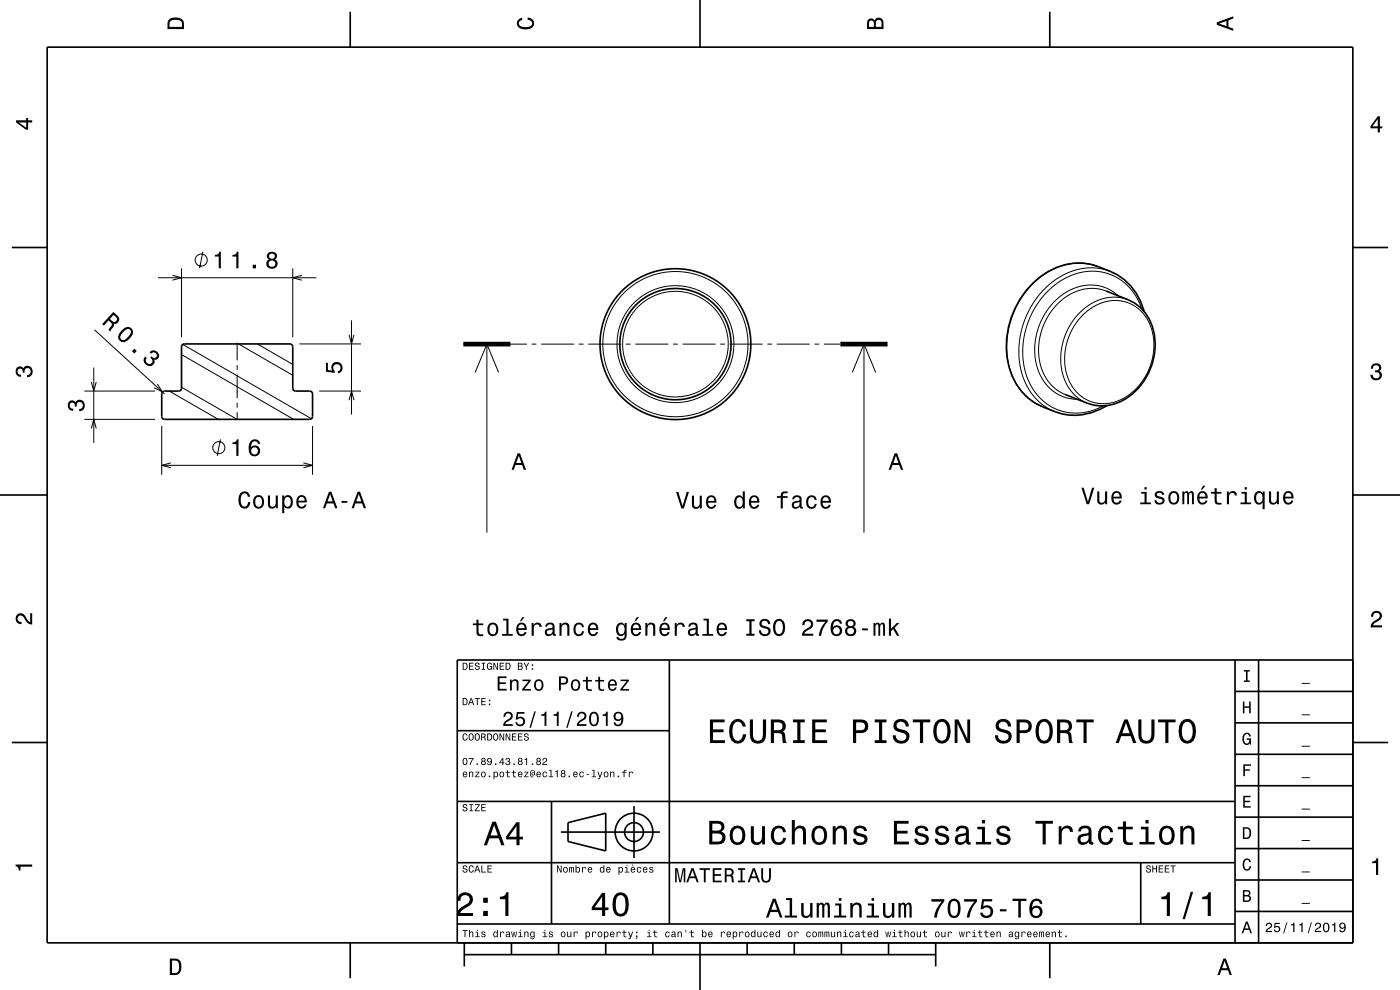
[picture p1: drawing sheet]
<svg xmlns="http://www.w3.org/2000/svg" width="297mm" height="210mm" viewBox="0 0 297 210" stroke-linecap="round" stroke-linejoin="round" font-family="sans-serif">
<g fill="none" stroke="#000" stroke-width=".21">
<path d="M33.5 58.9h33.6M36.6 58.4l1.9 .5-1.9 .5M38.5 56.9v14.7M43 53.4l-.7 3.5M62.1 56.9v14.7M64 58.4l-1.9 .5 1.9 .5M233 56.6l-2.4-.7-2.7-.1-2.7 .6-2.7 1.2-2.3 1.6-2.2 2.2-1.7 2.4-1.4 2.9-.8 2.6-.5 3.2 .1 3.1 .6 3 1.2 2.6 1.7 2.3 1.8 1.6 2.2 1.2M235.6 57.6l-2.4-.7h-2.7l-2.6 .5-2.6 1.1-2.3 1.5-2.3 2.2-1.8 2.6-1.4 2.7-.9 2.9-.4 3.1 .1 3.2 .5 2.7 1.2 2.7 1.6 2.3 2 1.8 2.2 1.1M19.9 78v16M20 70l14.9 13.6M38.5 75.2l23.8 13.8M38.8 73.1l27.3 15.7"/>
<path d="M50.3 72.7v3.8M50.3 77.5v1M50.3 79.5v5M50.6 73l11.5 6.6M54.6 73l7.5 4.3M63.5 73h13.1M74.1 71l.5 2 .5-2M74.6 68v20M100.8 79l2.5-6 2.5 6M103.3 73v40M108.3 73h3.5M112.8 73h1"/>
<path d="M114.8 73h7M122.8 73h1M124.8 73h7M132.8 73h1M134.8 73h7M142.8 73h1M144.8 73h7M152.8 73h1M154.8 73h7M162.8 73h1M164.8 73h7M172.8 73h1"/>
<path d="M174.8 73h3.5M180.8 79l2.5-6 2.5 6M183.3 73v40M229.8 66.8l.5-.5a8.4 8.4 0 0 1 11.8-.2 11.7 11.7 0 0 1 .8 13.8l-1.1 1.7-1.3 1.4a8.5 8.5 0 0 1-11.6 .7 11.4 11.4 0 0 1-1.7-13.3l1.1-1.9zM234.7 61.7a10 10 0 0 0-11.6 4.2l-1.7 3-.9 3.3-.1 3.2 .2 1.6 .5 1.5a8.8 8.8 0 0 0 4.9 5.2M237.2 62.8a9.3 9.3 0 0 0-12.5 .2l-1.7 1.7-1.4 2-1.2 2.5-.7 2.4-.2 2.7 .2 2.4 .7 2.4 1.1 1.9a8.5 8.5 0 0 0 7 3.7M239.3 63.6a10 10 0 0 0-11.5 4.1l-.9 1.5-.8 1.5-.6 1.7-.4 1.9-.1 1.7 .1 1.7 .3 1.6 .6 1.5a8.7 8.7 0 0 0 4.7 4.7M242.2 65.5l-.7-1.7-1.1-1.8-1.3-1.5-1.4-1.2-1.6-.9-1.6-.5-2-.4-1.9 .1-1.9 .3-1.8 .7-1.7 .8-1.9 1.4-1.5 1.5-1.5 1.9-1.1 1.7-.9 2-.7 2.2-.5 2.4-.1 2.2 .1 2.1 .4 2.1 .7 1.9 .8 1.6 1.2 1.5 1.3 1.3 1.6 1.1 1.6 .8 1.6 .4 2.1 .1 1.9-.2 1.9-.5 1.8-.8M17.9 83h15M17.9 89h15M19.4 81l.5 2 .5-2M19.4 90.9l.5-1.9 .5 1.9"/>
<path d="M33.4 81.5l1.1 1.6-1.8-.9M34.3 90.4v10.3M34.3 98.7h32M35.9 83l10.4 6M36.2 98.2l-1.9 .5 1.9 .5M38.5 82.1l11.8 6.9M46.8 93.2l-.7 3.5M50.3 85.5v1M50.3 87.5v1.3M64.4 98.2l1.9 .5-1.9 .5M66.3 90.4v10.3M67.7 83h8.9"/>
<path d="M74.1 84.9l.5-1.9 .5 1.9"/>
<circle cx="42.7" cy="55.2" r="1.28"/>
<circle cx="143.3" cy="73" r="12.4"/>
<circle cx="143.3" cy="73" r="11.2"/>
<circle cx="143.3" cy="73" r="15.4"/>
<circle cx="46.4" cy="95" r="1.28"/>
</g>
<g fill="none" stroke="#000" stroke-width=".35">
<path d="M10 10h277v190h-277zM74.3 2.5v7.5M148.5 0v10M222.7 2.5v7.5M2.5 52.5h7.5M287 52.5h7.5M38.7 73.1l.4-.1h22.4a.6 .6 0 0 1 .6 .6v8.8a.6 .6 0 0 0 .6 .6h3a.6 .6 0 0 1 .6 .6v4.8a.6 .6 0 0 1-.6 .6h-30.8a.6 .6 0 0 1-.6-.6v-4.8a.6 .6 0 0 1 .6-.6h3a.6 .6 0 0 0 .6-.6v-8.8zM234.7 61.7l4.6 1.9a10.1 10.1 0 0 1 5.7 10.9 12.7 12.7 0 0 1-10.2 11.5l-1.4 .1-1.3-.1-6.1-2.3M242.7 66.1a12.5 12.5 0 0 0-7.1-8.5 13.7 13.7 0 0 0-9.6-1.5 17.3 17.3 0 0 0-12 13.3 15.9 15.9 0 0 0 2.8 13.7 13.9 13.9 0 0 0 7 4.2 12.2 12.2 0 0 0 11-1.3M0 105h10M287 105h10M142 140v56"/>
<path d="M262 140v60M267 140v60M287 140h-190v60M2.5 157.5h7.5M97 155h45M262 153.3h25M262 146.7h25M287 157.5h7.5M97 170h165M117 170v26M119 176.5h21M120.5 174.5l8-2v8l-8-2z"/>
<path d="M134.5 171v11M262 173.3h25M262 166.7h25M262 160h25M97 196h165M97 183h165M242 183v13M262 193.3h25M262 186.7h25M262 180h25M74.3 200v7.5M98.5 202.5h100"/>
<path d="M98.5 200v5M108.5 200v2.5M118.5 200v2.5M128.5 200v2.5M138.5 200v2.5M148.5 200v10M158.5 200v2.5M168.5 200v2.5M178.5 200v2.5M188.5 200v2.5M198.5 200v5M222.7 200v7.5"/>
<circle cx="143.3" cy="73" r="11.8"/>
<circle cx="143.3" cy="73" r="16"/>
<circle cx="134.5" cy="176.5" r="2"/>
<circle cx="134.5" cy="176.5" r="4"/>
</g>
<path d="M98.3 73h10M178.3 73h10" fill="none" stroke="#000" stroke-width="1" stroke-linecap="butt"/>
<g fill="#000">
<path d="M36 4a2.18 2.18 0 0 0-.5 2.2h3.5v-1.2a1.43 1.43 0 0 0-1.7-1.3zM36.3 4.4a2.15 2.15 0 0 1 2.2 .3l.1 1h-2.6v-1z" fill-rule="evenodd"/>
<path d="M109.9 4.2l.9-.4v.4a.7 .7 0 0 0-.7 .5 .7 .7 0 0 0 .3 .8 1.7 1.7 0 0 0 2.5-.5 .9 .9 0 0 0-1-.8v-.5a1.24 1.24 0 0 1 1.4 1.1 1.24 1.24 0 0 1-1 1.4 2.22 2.22 0 0 1-2.5-.7l-.2-.5z" fill-rule="evenodd"/>
<path d="M184.2 4.2l-.3 .7v1.3h3.5v-1.3a.98 .98 0 0 0-.7-1.1 .98 .98 0 0 0-1.2 .6 .84 .84 0 0 0-1.3-.2zM184.5 4.5a.54 .54 0 0 1 .6-.1 .54 .54 0 0 1 .3 .6v.7h-1zM185.9 4.4a.62 .62 0 0 1 .8-.1 .62 .62 0 0 1 .3 .6v.8h-1.2z" fill-rule="evenodd"/>
<path d="M258.1 4.7v.6l3.5 1.2v-.4l-1-.4v-1.4l1-.4v-.4zM258.6 5l1.6-.5v1z" fill-rule="evenodd"/>
<path d="M3.4 25.5v.5l2.1 1.5h.5v-1.5h.8v-.5h-.8v-.5h-.4v.5zM4 26h1.6v1.1z" fill-rule="evenodd"/>
<path d="M292.3 24.7l-1.6 2.1v.4h1.6v.9h.4v-.9h.5v-.4h-.5v-2.1zM292.3 25.2v1.6h-1.1z" fill-rule="evenodd"/>
<path d="M45.6 54.1v.3h.8v2.5h.5v-3.5h-.4a.77 .77 0 0 1-.9 .7zM49.3 54.1v.3h.8v2.5h.5v-3.5h-.4a.77 .77 0 0 1-.9 .7zM53.6 56.2v.7h.7v-.7zM56.9 53.7a.83 .83 0 0 0 .2 1.3 1.11 1.11 0 0 0-.5 1.6 1.11 1.11 0 0 0 1.6 .3 1.03 1.03 0 0 0 .7-.9 1.03 1.03 0 0 0-.6-1 .88 .88 0 0 0 .4-1.1 .88 .88 0 0 0-1-.5zM57 55.9a.71 .71 0 0 1 1.4 0 .71 .71 0 0 1-1.4 0zM57.1 54.4a.6 .6 0 0 1 1.2 0 .6 .6 0 0 1-1.2 0z" fill-rule="evenodd"/>
<path d="M24 66.2l-2.3 2.5 .3 .4 1-1.1a1.08 1.08 0 0 1 .7 1l-.7 1 .4 .3 .8-1.3-.1-.3a.97 .97 0 0 0 1.1-.6 .97 .97 0 0 0-.3-1.1zM24.1 66.8a1.09 1.09 0 0 1 .7 1.1 .6 .6 0 0 1-.5 .4 .6 .6 0 0 1-.6-.3l-.4-.3z" fill-rule="evenodd"/>
<path d="M25.7 70.1a1.42 1.42 0 0 0-.3 2.2 1.42 1.42 0 0 0 2.1-.5 1.51 1.51 0 0 0 .4-2.2 1.44 1.44 0 0 0-2.2 .5zM26.1 70.5l.8-.7a.63 .63 0 0 1 .7 .1 .63 .63 0 0 1 .2 .7 2.74 2.74 0 0 1-1.8 1.6l-.5-.5v-.3zM28.5 74l-.5 .5 .5 .5 .5-.6zM30.8 75.6a1.18 1.18 0 0 0 .3 1.9 1.18 1.18 0 0 0 1.7-.9l-.1-.3a.91 .91 0 0 0 1-.6 .91 .91 0 0 0-.4-1.1 1.05 1.05 0 0 0-1.6 .1l.4 .3a.62 .62 0 0 1 .7-.3 .62 .62 0 0 1 .4 .7 .62 .62 0 0 1-.7 .5l-.4-.3-.2 .3a.72 .72 0 0 1 .4 .9 .72 .72 0 0 1-1 .4 .72 .72 0 0 1-.3-1l.2-.3z" fill-rule="evenodd"/>
<path d="M69.2 77h.4v1.5l.9 .1a1.21 1.21 0 0 1 .6-1.7 1.21 1.21 0 0 1 1.6 .8 1.21 1.21 0 0 1-1 1.5v-.5a.8 .8 0 0 0 .3-1.2 .8 .8 0 0 0-1.2 0 .8 .8 0 0 0 .2 1.2v.4l-1.8-.3z" fill-rule="evenodd"/>
<path d="M291.1 77.4a1.08 1.08 0 0 1 1.4-.2 1.08 1.08 0 0 1 .4 1.2l-.3 .3a1.06 1.06 0 0 1 .5 1.3 1.06 1.06 0 0 1-1.2 .7 1.1 1.1 0 0 1-1.2-1.2h.5a.71 .71 0 0 0 1 .8 .71 .71 0 0 0 .1-1.3h-.6v-.4a.61 .61 0 0 0 .8-.3 .61 .61 0 0 0-.2-.8 .61 .61 0 0 0-.9 .2l-.1 .5h-.5z" fill-rule="evenodd"/>
<path d="M3.6 78a.86 .86 0 0 1 1.4 .2 1.06 1.06 0 0 1 1.2-.6 1.06 1.06 0 0 1 .7 1.2 1.1 1.1 0 0 1-1.2 1.2v-.4a.71 .71 0 0 0 .8-1 .71 .71 0 0 0-1.3-.1v.6h-.4a.61 .61 0 0 0-.3-.8 .61 .61 0 0 0-.8 .2 .61 .61 0 0 0 .2 .8l.6 .2v.4a1.15 1.15 0 0 1-1.2-.6 1.15 1.15 0 0 1 .3-1.3z" fill-rule="evenodd"/>
<path d="M14.6 85.2a.86 .86 0 0 1 1.4 .2 1.06 1.06 0 0 1 1.3-.6 1.06 1.06 0 0 1 .7 1.2 1.1 1.1 0 0 1-1.2 1.2v-.4a.71 .71 0 0 0 .8-1 .71 .71 0 0 0-1.3-.1v.6h-.4a.61 .61 0 0 0-.3-.8 .61 .61 0 0 0-.8 .2 .61 .61 0 0 0 .2 .8l.5 .2v.4a1.15 1.15 0 0 1-1.1-.6 1.15 1.15 0 0 1 .2-1.3z" fill-rule="evenodd"/>
<path d="M49.3 93.9v.3h.8v2.5h.5v-3.5h-.4a.77 .77 0 0 1-.9 .7zM53.3 93.5a2.39 2.39 0 0 0 .2 3.2 1.16 1.16 0 0 0 1.5-.3 1.16 1.16 0 0 0-.2-1.6 1.16 1.16 0 0 0-1.6 .1 1.02 1.02 0 0 1 .9-1.3 .58 .58 0 0 1 .6 .6h.5a1.12 1.12 0 0 0-.8-1 1.12 1.12 0 0 0-1.1 .3zM53.2 95.7a.75 .75 0 0 1 1.5 0 .75 .75 0 0 1-1.5 0z" fill-rule="evenodd"/>
<path d="M109.8 96.2l-1.3 3.5h.5l.4-1.1h1.4l.3 1.1h.5l-1.3-3.5zM110.1 96.7l.5 1.5h-1.1z" fill-rule="evenodd"/>
<path d="M189.8 96.2l-1.3 3.5h.5l.4-1.1h1.4l.3 1.1h.5l-1.3-3.5zM190.1 96.7l.5 1.5h-1.1z" fill-rule="evenodd"/>
<path d="M50.9 104.7a2.51 2.51 0 0 0 .4 3.1 1.27 1.27 0 0 0 1.8-1.3h-.5a.82 .82 0 0 1-1.1 .9 2.08 2.08 0 0 1 0-2.7 .72 .72 0 0 1 1.1 .7h.5a1.19 1.19 0 0 0-.9-1.1 1.19 1.19 0 0 0-1.3 .4zM54 105.4a1.53 1.53 0 0 0 .9 2.5 1.48 1.48 0 0 0 1.1-1.4 1.48 1.48 0 0 0-1.1-1.5l-.5 .1zM54.3 105.7a.67 .67 0 0 1 .7-.3 .67 .67 0 0 1 .5 .6 1.11 1.11 0 0 1-.6 1.5 1.17 1.17 0 0 1-.6-1.8zM56.8 105.1v1.8a.89 .89 0 0 0 .7 1 .89 .89 0 0 0 1-.5v.4h.4v-2.7h-.4v1.6a.65 .65 0 0 1-.4 .7 .65 .65 0 0 1-.8-.3v-2zM59.9 105.1v3.8h.4v-1.5a.93 .93 0 0 0 1 .5 .93 .93 0 0 0 .8-.8 1.51 1.51 0 0 0-1-2.1l-.5 .1-.3 .4v-.4zM60.5 105.7a.63 .63 0 0 1 .7-.3 .63 .63 0 0 1 .4 .6 1.13 1.13 0 0 1-.6 1.5 1.18 1.18 0 0 1-.5-1.8zM63.2 105.4a1.54 1.54 0 0 0 .8 2.5 1.06 1.06 0 0 0 1-.9h-.4l-.2 .4-.4 .1a.76 .76 0 0 1-.7-.9h1.8a1.17 1.17 0 0 0-.5-1.4 1.17 1.17 0 0 0-1.4 .2zM63.5 105.6a.66 .66 0 0 1 .8-.1 .66 .66 0 0 1 .3 .7h-1.3zM69.8 104.3l-1.3 3.5h.5l.3-1h1.4l.4 1h.5l-1.3-3.5zM70 104.8l.6 1.6h-1.1zM72.5 106.3v.4h1.2v-.4zM75.9 104.3l-1.3 3.5h.4l.4-1h1.4l.4 1h.5l-1.3-3.5zM76.1 104.8l.6 1.6h-1.1z" fill-rule="evenodd"/>
<path d="M143.4 104.3l1.2 3.6h.5l1.1-3.6h-.5l-.9 3-.9-3zM146.8 105.1v1.8a.89 .89 0 0 0 .6 1 .89 .89 0 0 0 1.1-.5v.5h.4v-2.8h-.5v1.6a.64 .64 0 0 1-.3 .8 .64 .64 0 0 1-.9-.3v-2.1zM150.1 105.4a1.54 1.54 0 0 0 .8 2.6 1.06 1.06 0 0 0 1.1-.9h-.5l-.2 .3-.4 .2a.76 .76 0 0 1-.7-1h1.8a1.17 1.17 0 0 0-.5-1.3 1.17 1.17 0 0 0-1.4 .1zM150.4 105.6a.66 .66 0 0 1 .8-.1 .66 .66 0 0 1 .3 .8h-1.3zM156 105.4a1.57 1.57 0 0 0 .8 2.6l.4-.2 .4-.4v.5h.4v-3.7h-.4v1.4a.89 .89 0 0 0-1.6-.2zM156.4 105.7a.62 .62 0 0 1 .7-.2 .62 .62 0 0 1 .4 .5 1.11 1.11 0 0 1-.6 1.6 1.19 1.19 0 0 1-.5-1.9zM159.2 105.4a1.54 1.54 0 0 0 .8 2.6 1.06 1.06 0 0 0 1.1-.9h-.5l-.2 .3-.4 .2a.76 .76 0 0 1-.7-1h1.8a1.17 1.17 0 0 0-.5-1.3 1.17 1.17 0 0 0-1.4 .1zM159.5 105.6a.66 .66 0 0 1 .8-.1 .66 .66 0 0 1 .3 .8h-1.3zM164.8 105.2v.4h.8v2.3h.5v-2.3h1v-.4h-1v-.3l.3-.2 .7-.1v-.3a1.04 1.04 0 0 0-1.5 .7v.2zM168.3 105.3l-.2 .6h.4a.55 .55 0 0 1 .6-.5 .55 .55 0 0 1 .4 .8h-.2a1 1 0 0 0-1 .2 1 1 0 0 0-.3 1.1 .94 .94 0 0 0 1.7 0l.1 .3 .5 .1v-.4h-.2v-1.6a1.02 1.02 0 0 0-1.8-.6zM168.5 106.8l1.1-.3a.77 .77 0 0 1-.2 .9 .77 .77 0 0 1-.9 0zM171.3 105.4a1.53 1.53 0 0 0 .8 2.6 1.06 1.06 0 0 0 1.2-1.1h-.5a.67 .67 0 0 1-.6 .7 .67 .67 0 0 1-.7-.6 1.12 1.12 0 0 1 .7-1.6 .6 .6 0 0 1 .6 .6h.4a1.09 1.09 0 0 0-.7-.9 1.09 1.09 0 0 0-1.2 .3zM174.4 105.4a1.54 1.54 0 0 0 .8 2.6 1.06 1.06 0 0 0 1-.9h-.4l-.2 .3-.4 .2a.76 .76 0 0 1-.7-1h1.8a1.17 1.17 0 0 0-.5-1.3 1.17 1.17 0 0 0-1.4 .1zM174.7 105.6a.66 .66 0 0 1 .8-.1 .66 .66 0 0 1 .3 .8h-1.3z" fill-rule="evenodd"/>
<path d="M229.4 103.5l1.1 3.5h.5l1.2-3.5h-.5l-.9 2.9-.9-2.9zM232.8 104.2v1.8a.89 .89 0 0 0 .6 1 .89 .89 0 0 0 1.1-.5v.5h.4v-2.8h-.5v1.6a.65 .65 0 0 1-.4 .8 .65 .65 0 0 1-.8-.3v-2.1zM236.1 104.5a1.54 1.54 0 0 0 .8 2.6 1.06 1.06 0 0 0 1-.9h-.4l-.2 .3-.4 .2a.75 .75 0 0 1-.7-1h1.8a1.17 1.17 0 0 0-.5-1.3 1.17 1.17 0 0 0-1.4 .1zM236.4 104.8a.66 .66 0 0 1 .8-.2 .66 .66 0 0 1 .3 .8h-1.3zM242.1 104.3v.4h.7v1.9h-.9v.4h2.3v-.4h-.9v-2.3zM242.8 103.3v.5h.5v-.5zM245.2 104.4a.75 .75 0 0 0-.2 .8 .75 .75 0 0 0 .7 .5l.9 .4a.63 .63 0 0 1-.6 .6 .63 .63 0 0 1-.7-.6h-.4a1.07 1.07 0 0 0 1.2 .9 1.07 1.07 0 0 0 .9-1.2l-.4-.3-1.1-.3a.54 .54 0 0 1 .4-.7 .54 .54 0 0 1 .7 .5h.4a1.03 1.03 0 0 0-.7-.9 1.03 1.03 0 0 0-1.1 .3zM248.1 104.5a1.53 1.53 0 0 0 .9 2.6 1.48 1.48 0 0 0 1.2-1.5 1.48 1.48 0 0 0-1.2-1.4l-.5 .1zM248.5 104.8a.67 .67 0 0 1 .7-.2 .67 .67 0 0 1 .5 .5 1.11 1.11 0 0 1-.7 1.6 1.17 1.17 0 0 1-.5-1.9zM250.8 104.2v2.8h.4l.1-2.1 .2-.3h.2l.1 .2 .1 2.2h.3l.1-2.1 .3-.4 .2 .2 .1 .4v1.9h.4v-1.9a.69 .69 0 0 0-.6-.9l-.5 .3-.2-.2-.3-.1-.5 .3v-.3zM255.2 103l-.5 .9h.3l.7-.9zM254.3 104.5a1.54 1.54 0 0 0 .8 2.6 1.06 1.06 0 0 0 1.1-.9h-.5l-.2 .3-.4 .2a.76 .76 0 0 1-.7-1h1.8a1.16 1.16 0 0 0-.5-1.3 1.16 1.16 0 0 0-1.4 .1zM254.6 104.8a.66 .66 0 0 1 .8-.2 .66 .66 0 0 1 .3 .8h-1.3zM257.7 103.6v.7h-.8v.4h.8v1.8a1.05 1.05 0 0 0 1.4 .5v-.4l-.9-.1-.1-.5v-1.3h1v-.4h-1v-.7zM260.3 104.2v2.8h.4v-1.6a.67 .67 0 0 1 .4-.8 .67 .67 0 0 1 .8 .3v.2h.5a.89 .89 0 0 0-.7-.9 .89 .89 0 0 0-1 .5v-.5zM263.4 104.3v.4h.7v1.9h-.9v.4h2.2v-.4h-.9v-2.3zM264.1 103.3v.5h.4v-.5zM266.3 104.5a1.57 1.57 0 0 0 .8 2.6l.4-.2 .3-.4v1.5h.5v-3.8h-.5v.5l-.1-.3a.87 .87 0 0 0-1.4 .1zM266.7 104.8a.62 .62 0 0 1 .6-.2 .62 .62 0 0 1 .5 .5 1.11 1.11 0 0 1-.7 1.6 1.19 1.19 0 0 1-.4-1.9zM269.2 104.2v1.8a.89 .89 0 0 0 .6 1 .89 .89 0 0 0 1.1-.5v.5h.4v-2.8h-.4v1.6a.65 .65 0 0 1-.4 .8 .65 .65 0 0 1-.8-.3l-.1-2.1zM272.5 104.5a1.54 1.54 0 0 0 .8 2.6 1.06 1.06 0 0 0 1.1-.9h-.5l-.2 .3-.4 .2a.75 .75 0 0 1-.7-1h1.8a1.17 1.17 0 0 0-.5-1.3 1.17 1.17 0 0 0-1.4 .1zM272.8 104.8a.66 .66 0 0 1 .8-.2 .66 .66 0 0 1 .4 .8h-1.4z" fill-rule="evenodd"/>
<path d="M3.6 130.4a1.22 1.22 0 0 1 2 .7l.4 .6 .4 .3v-1.9h.4v2.4a1.8 1.8 0 0 1-1.7-1.4 .71 .71 0 0 0-.9-.5 .71 .71 0 0 0-.5 .8 .71 .71 0 0 0 .9 .5v.5a1.18 1.18 0 0 1-1.2-.7 1.18 1.18 0 0 1 .2-1.3z" fill-rule="evenodd"/>
<path d="M101.1 131.4v.8h-.8v.4h.8v1.8a1.05 1.05 0 0 0 1.4 .5v-.4a.68 .68 0 0 1-1-.3v-1.6h1v-.4h-1v-.8zM103.7 132.4a1.53 1.53 0 0 0 .9 2.6 1.48 1.48 0 0 0 1.1-1.5 1.48 1.48 0 0 0-1.1-1.4l-.5 .1zM104 132.7a.67 .67 0 0 1 .7-.2 .67 .67 0 0 1 .5 .5 1.11 1.11 0 0 1-.6 1.6 1.17 1.17 0 0 1-.6-1.9zM106.7 131.2v.4h.7v2.9h-.9v.4h2.3v-.4h-.9v-3.3zM110.8 130.9l-.5 .9h.3l.7-.9zM109.8 132.4a1.55 1.55 0 0 0 .8 2.6 1.07 1.07 0 0 0 1.1-.9h-.4l-.3 .3-.3 .2a.76 .76 0 0 1-.7-1h1.7a1.17 1.17 0 0 0-.4-1.3 1.17 1.17 0 0 0-1.5 .1zM110.2 132.7a.66 .66 0 0 1 .8-.2 .66 .66 0 0 1 .3 .8h-1.3zM112.8 132.2v2.7h.4v-1.6a.66 .66 0 0 1 .4-.8 .66 .66 0 0 1 .8 .3l.1 .2h.4a.89 .89 0 0 0-.7-.9 .89 .89 0 0 0-1 .5v-.4zM115.9 132.3l-.2 .6h.4a.55 .55 0 0 1 .7-.5 .55 .55 0 0 1 .3 .8h-.2a1 1 0 0 0-1 .2 1 1 0 0 0-.3 1.1 .93 .93 0 0 0 1.7 0l.1 .3 .5 .1v-.4h-.2v-.2v-1.4a1.02 1.02 0 0 0-.7-.8 1.02 1.02 0 0 0-1.1 .2zM116.1 133.8l1.1-.3a.77 .77 0 0 1-.2 .9 .77 .77 0 0 1-.9 0l-.1-.3zM118.7 132.2v2.7h.4v-1.6a.63 .63 0 0 1 .6-.9 .63 .63 0 0 1 .7 .8v1.7h.4v-1.8a.89 .89 0 0 0-.6-1 .89 .89 0 0 0-1.1 .5v-.4zM122 132.4a1.53 1.53 0 0 0 .8 2.6 1.07 1.07 0 0 0 1.1-1.1h-.4a.67 .67 0 0 1-.7 .7 .67 .67 0 0 1-.7-.6 1.11 1.11 0 0 1 .7-1.6 .59 .59 0 0 1 .7 .6h.4a1.09 1.09 0 0 0-.8-.9 1.09 1.09 0 0 0-1.1 .3zM125 132.4a1.55 1.55 0 0 0 .8 2.6 1.07 1.07 0 0 0 1.1-.9h-.5l-.2 .3-.4 .2a.76 .76 0 0 1-.6-1h1.7a1.17 1.17 0 0 0-.5-1.3 1.17 1.17 0 0 0-1.4 .1zM125.3 132.7a.66 .66 0 0 1 .8-.2 .66 .66 0 0 1 .4 .8h-1.3zM131 132.4a1.57 1.57 0 0 0 .7 2.6l.5-.2 .3-.4a.73 .73 0 0 1-.3 1 .73 .73 0 0 1-1-.3h-.4a1.1 1.1 0 0 0 1.2 .8 1.1 1.1 0 0 0 .9-1.2v-2.5h-.4v.4l-.3-.4a.9 .9 0 0 0-1.2 .2zM131.3 132.7a.63 .63 0 0 1 .7-.2 .63 .63 0 0 1 .5 .6 1.11 1.11 0 0 1-.7 1.5 1.2 1.2 0 0 1-.5-1.9zM135.1 130.9l-.5 .9h.3l.7-.9zM134.1 132.4a1.54 1.54 0 0 0 .8 2.6 1.07 1.07 0 0 0 1.1-.9h-.4l-.3 .3-.3 .2a.76 .76 0 0 1-.7-1h1.7a1.17 1.17 0 0 0-.5-1.3 1.17 1.17 0 0 0-1.4 .1zM134.5 132.7a.66 .66 0 0 1 .7-.2 .66 .66 0 0 1 .4 .8h-1.3zM136.9 132.2v2.7h.5v-1.6a.63 .63 0 0 1 .3-.8 .63 .63 0 0 1 .8 .4l.1 2h.4v-1.8a.89 .89 0 0 0-.6-1 .89 .89 0 0 0-1.1 .5v-.4zM141.1 130.9l-.5 .9h.3l.7-.9zM140.2 132.4a1.55 1.55 0 0 0 .8 2.6 1.07 1.07 0 0 0 1.1-.9h-.5l-.2 .3-.4 .2a.76 .76 0 0 1-.7-1h1.8a1.17 1.17 0 0 0-.5-1.3 1.17 1.17 0 0 0-1.4 .1zM140.5 132.7a.66 .66 0 0 1 .8-.2 .66 .66 0 0 1 .3 .8h-1.3zM143.1 132.2v2.7h.5v-1.6a.66 .66 0 0 1 .3-.8 .66 .66 0 0 1 .9 .3v.2h.5a.89 .89 0 0 0-.7-.9 .89 .89 0 0 0-1.1 .5v-.4zM146.3 132.3l-.3 .6h.4a.55 .55 0 0 1 .7-.5 .55 .55 0 0 1 .4 .8h-.2a1 1 0 0 0-1.1 .2 1 1 0 0 0-.2 1.1 .93 .93 0 0 0 1.6 0l.1 .3 .6 .1v-.4h-.3v-.2v-1.4a1.02 1.02 0 0 0-.7-.8 1.02 1.02 0 0 0-1 .2zM146.5 133.8l1.1-.3a.77 .77 0 0 1-.2 .9 .77 .77 0 0 1-.9 0l-.1-.3zM149.2 131.2v.4h.7v2.9h-.9v.4h2.3v-.4h-.9v-3.3zM152.3 132.4a1.54 1.54 0 0 0 .8 2.6 1.07 1.07 0 0 0 1.1-.9h-.4l-.3 .3-.3 .2a.76 .76 0 0 1-.7-1h1.7a1.16 1.16 0 0 0-.4-1.3 1.16 1.16 0 0 0-1.5 .1zM152.7 132.7a.66 .66 0 0 1 .8-.2 .66 .66 0 0 1 .3 .8h-1.3zM158.3 131.4v.4h.7v2.6h-.7v.5h1.8v-.5h-.7v-2.6h.7v-.4zM161.4 131.6a.97 .97 0 0 0-.3 1 .97 .97 0 0 0 1 .6 .77 .77 0 0 1 .9 1 .83 .83 0 0 1-1 .3 .83 .83 0 0 1-.6-.8h-.4a1.21 1.21 0 0 0 1.5 1.3 1.21 1.21 0 0 0 .7-1.8l-.8-.3a.72 .72 0 0 1-.8-.7 .7 .7 0 0 1 .7-.5 .7 .7 0 0 1 .6 .7h.5a1.17 1.17 0 0 0-.7-1.1 1.17 1.17 0 0 0-1.3 .3zM164.3 131.7a2.52 2.52 0 0 0 .4 3.1 1.21 1.21 0 0 0 1.8-.9 1.94 1.94 0 0 0-.9-2.6l-.9 .1zM164.9 131.8l.4-.1a1.7 1.7 0 0 1 .3 2.7l-.3 .1a1.69 1.69 0 0 1-.4-2.7zM170.5 131.7l-.3 .9h.5a.7 .7 0 0 1 .5-.8 .7 .7 0 0 1 .8 .5 .7 .7 0 0 1-.5 .8 1.8 1.8 0 0 0-1.4 1.8h2.4v-.5h-1.9a2.2 2.2 0 0 1 1.5-1.1 1.13 1.13 0 0 0 .1-1.7 1.13 1.13 0 0 0-1.7 .1zM173.2 131.4v.5h1.9a5.1 5.1 0 0 0-1.4 3h.5a5.3 5.3 0 0 1 1.4-3v-.5zM176.7 131.6a2.4 2.4 0 0 0 .2 3.3 1.16 1.16 0 0 0 1.5-.4 1.16 1.16 0 0 0-.1-1.5 1.16 1.16 0 0 0-1.6 0 1.02 1.02 0 0 1 .8-1.3 .58 .58 0 0 1 .7 .6h.4a1.12 1.12 0 0 0-.7-.9 1.12 1.12 0 0 0-1.2 .2zM176.7 133.8a.75 .75 0 0 1 1.5 0 .75 .75 0 0 1-1.5 0zM179.7 131.6a.84 .84 0 0 0 .1 1.4 1.11 1.11 0 0 0-.4 1.5 1.11 1.11 0 0 0 1.6 .4 1.03 1.03 0 0 0 .7-.9 1.03 1.03 0 0 0-.6-1 .89 .89 0 0 0 .4-1.1 .89 .89 0 0 0-1-.6zM179.7 133.9a.75 .75 0 0 1 1.5 0 .75 .75 0 0 1-1.5 0zM179.8 132.3a.6 .6 0 0 1 1.2 0 .6 .6 0 0 1-1.2 0zM182.9 133.3v.4h1.2v-.4zM185.3 132.2v2.7h.4v-1.9a.49 .49 0 0 1 .4-.6l.2 .3v2.2h.4v-2.1l.4-.4 .2 .2v.4v1.9h.5v-1.9a.69 .69 0 0 0-.6-.9l-.5 .3-.2-.2-.3-.1-.5 .3v-.2zM188.6 131.2v3.7h.4v-1l.5-.4 .8 1.4h.5l-1-1.8 1-.9h-.6l-1.2 1.2v-2.2z" fill-rule="evenodd"/>
<path d="M291.2 129.9a1.18 1.18 0 0 1 1.9 .3 1.18 1.18 0 0 1-1 1.7l-.5 .3-.3 .5h1.9v.4h-2.4a1.8 1.8 0 0 1 1.4-1.8 .71 .71 0 0 0 .5-.8 .71 .71 0 0 0-.9-.5 .71 .71 0 0 0-.5 .8h-.4z" fill-rule="evenodd"/>
<path d="M98.1 140.6v1.5h.5a.77 .77 0 0 0 .6-.8 .77 .77 0 0 0-.6-.7zM98.4 140.8a.58 .58 0 0 1 .6 .5 .58 .58 0 0 1-.6 .6zM99.5 140.6v1.5h.9v-.2h-.7v-.5h.7v-.2h-.7v-.4h.7v-.2zM100.9 140.7a.53 .53 0 0 0 0 .6 .53 .53 0 0 0 .6 .2 .32 .32 0 0 1-.2 .5 .32 .32 0 0 1-.4-.4h-.2a.5 .5 0 0 0 .7 .5 .5 .5 0 0 0 .1-.8l-.3-.1a.29 .29 0 0 1-.2-.4 .29 .29 0 0 1 .4-.1 .29 .29 0 0 1 .2 .3h.2a.51 .51 0 0 0-.4-.4 .51 .51 0 0 0-.5 .1zM102.2 140.6v.2h.3v1.1h-.3v.2h.7v-.2h-.2v-1.1h.2v-.2zM103.4 140.8l-.1 .2a.69 .69 0 0 0 0 .8 .69 .69 0 0 0 .8 .3l.1-.2 .2 .2v-.8h-.6v.2h.4l-.2 .4a.6 .6 0 0 1-.5-.6 .6 .6 0 0 1 .5-.6l.2 .3h.2l-.1-.2a.5 .5 0 0 0-.9 0zM104.7 140.6v1.5h.1v-1.2l.6 1.2h.2v-1.5h-.1v1.2l-.6-1.2zM106 140.6v1.5h1v-.2h-.8v-.5h.7v-.2h-.7v-.4h.7v-.2zM107.3 140.6v1.5h.5a.77 .77 0 0 0 .6-.8 .77 .77 0 0 0-.6-.7zM107.5 140.8a.58 .58 0 0 1 .6 .5 .58 .58 0 0 1-.6 .6zM109.9 140.6v1.5h.5a.42 .42 0 0 0 .5-.3 .42 .42 0 0 0-.3-.5l.2-.2-.1-.4zM110.1 140.8h.3a.23 .23 0 0 1 .2 .2 .23 .23 0 0 1-.2 .2h-.3zM110.1 141.4h.3a.26 .26 0 0 1 .3 .2 .26 .26 0 0 1-.3 .3h-.3zM111.1 140.6l.5 .9v.6h.2v-.6l.5-.9h-.3l-.3 .7-.4-.7zM112.8 141.8v.3h.3v-.3zM112.8 140.9v.3h.3v-.3z" fill-rule="evenodd"/>
<path d="M98.1 148.1v1.5h.5a.77 .77 0 0 0 .6-.8 .77 .77 0 0 0-.6-.7zM98.4 148.3a.58 .58 0 0 1 .6 .5 .58 .58 0 0 1-.6 .6zM99.8 148.1l-.5 1.5h.2l.2-.5h.5l.2 .5h.2l-.5-1.5zM100 148.3l.2 .7h-.5zM100.7 148.1v.2h.5v1.3h.2v-1.3h.4v-.2zM102.1 148.1v1.5h.9v-.2h-.7v-.5h.7v-.2h-.7v-.4h.7v-.2zM103.7 149.3v.3h.3v-.3zM103.7 148.4v.3h.3v-.3z" fill-rule="evenodd"/>
<path d="M98.3 155.7l-.1 .3a.67 .67 0 0 0 0 .8 .67 .67 0 0 0 .8 .2l.2-.5h-.2l-.2 .4a.6 .6 0 0 1-.5-.6 .6 .6 0 0 1 .5-.6l.2 .3h.2l-.2-.3a.5 .5 0 0 0-.7 0zM99.5 155.7l-.1 .3a.66 .66 0 0 0 .1 .9 .66 .66 0 0 0 .9 0 .77 .77 0 0 0 .1-.9 .77 .77 0 0 0-.8-.4zM99.8 155.8a.58 .58 0 0 1 .5 .5 .58 .58 0 0 1-.5 .6l-.2-.6zM100.8 155.7l-.1 .3a.66 .66 0 0 0 .1 .9 .66 .66 0 0 0 .9 0 .77 .77 0 0 0 .1-.9 .77 .77 0 0 0-.8-.4zM101.1 155.8a.58 .58 0 0 1 .5 .5 .58 .58 0 0 1-.5 .6l-.2-.6zM102.1 155.6v1.5h.2v-.7a.45 .45 0 0 1 .5 .2 .45 .45 0 0 1 0 .5l.3-.1-.3-.6a.42 .42 0 0 0 .2-.5 .42 .42 0 0 0-.4-.3zM102.3 155.8h.2a.26 .26 0 0 1 .3 .2 .26 .26 0 0 1-.3 .3h-.2zM103.4 155.6v1.5h.5a.77 .77 0 0 0 .5-.8 .77 .77 0 0 0-.5-.7zM103.6 155.8a.58 .58 0 0 1 .6 .5 .58 .58 0 0 1-.6 .6zM104.8 155.7l-.2 .3a.66 .66 0 0 0 .1 .9 .66 .66 0 0 0 .9 0 .77 .77 0 0 0 .1-.9 .77 .77 0 0 0-.8-.4zM105 155.8a.58 .58 0 0 1 .5 .5 .58 .58 0 0 1-.5 .6l-.2-.6zM106 155.6v1.5h.1v-1.2l.6 1.2h.3v-1.5h-.2v1.2l-.6-1.2zM107.3 155.6v1.5h.1v-1.2l.6 1.2h.2v-1.5h-.1v1.2l-.6-1.2zM108.6 155.6v1.5h1v-.2h-.8v-.5h.7v-.2h-.7v-.4h.7v-.2zM109.9 155.6v1.5h1v-.2h-.8v-.5h.7v-.2h-.7v-.4h.7v-.2zM111.3 155.7a.53 .53 0 0 0 0 .6 .53 .53 0 0 0 .6 .2 .32 .32 0 0 1-.2 .5 .32 .32 0 0 1-.4-.4h-.2a.5 .5 0 0 0 .7 .5 .5 .5 0 0 0 .1-.8l-.3-.1a.28 .28 0 0 1-.2-.4 .28 .28 0 0 1 .4-.1 .28 .28 0 0 1 .2 .3h.2a.51 .51 0 0 0-.4-.4 .51 .51 0 0 0-.5 .1z" fill-rule="evenodd"/>
<path d="M105.6 143.5v3h1.9v-.4h-1.5v-1h1.3v-.4h-1.3v-.9h1.4v-.3zM108.2 144.2v2.3h.4v-1.4a.54 .54 0 0 1 .3-.6 .54 .54 0 0 1 .7 .3v1.7h.4v-1.5a.76 .76 0 0 0-.5-.9 .76 .76 0 0 0-.9 .4v-.3zM110.8 144.2v.3h1.3l-1.3 1.7v.3h1.8v-.3h-1.4l1.4-1.7v-.3zM113.6 144.4a1.24 1.24 0 0 0-.2 1.5 1.24 1.24 0 0 0 1.3 .6 1.34 1.34 0 0 0 .6-1.4 1.34 1.34 0 0 0-1-1zM113.8 144.6a.58 .58 0 0 1 .6-.2 .58 .58 0 0 1 .5 .5 .8 .8 0 0 1 0 .9 .8 .8 0 0 1-.9 .4 1.16 1.16 0 0 1-.2-1.6zM118.6 143.5v3h.4v-1.3a1.15 1.15 0 0 0 1.5-.9 .79 .79 0 0 0-.9-.8zM119 143.8a.95 .95 0 0 1 1.1 .3 .52 .52 0 0 1-.1 .6 .52 .52 0 0 1-.5 .1h-.5zM121.4 144.4a1.24 1.24 0 0 0-.2 1.5 1.24 1.24 0 0 0 1.3 .6 1.34 1.34 0 0 0 .6-1.4 1.34 1.34 0 0 0-1-1zM121.6 144.6a.58 .58 0 0 1 .7-.2 .58 .58 0 0 1 .4 .5 .8 .8 0 0 1 0 .9 .8 .8 0 0 1-.9 .4 1.16 1.16 0 0 1-.2-1.6zM124.3 143.6v.6h-.6v.4h.6v1.5a.89 .89 0 0 0 1.3 .4v-.3a.58 .58 0 0 1-.9-.3v-1.3h.9v-.4h-.9v-.6zM126.9 143.6v.6h-.6v.4h.6v1.5a.89 .89 0 0 0 1.3 .4v-.3a.58 .58 0 0 1-.9-.3v-1.3h.9v-.4h-.9v-.6zM129.2 144.4a1.33 1.33 0 0 0 .7 2.2 .91 .91 0 0 0 .9-.8h-.3l-.2 .3-.4 .1a.65 .65 0 0 1-.6-.8h1.6a1 1 0 0 0-.5-1.1 1 1 0 0 0-1.2 .1zM129.5 144.6a.57 .57 0 0 1 .7-.1 .57 .57 0 0 1 .3 .6h-1.2zM131.6 144.2v.3h1.3l-1.3 1.7v.3h1.9v-.3h-1.4l1.3-1.7v-.3z" fill-rule="evenodd"/>
<path d="M107.1 151.2l-.3 .9h.4a.6 .6 0 0 1 .4-.8 .6 .6 0 0 1 .8 .5 .6 .6 0 0 1-.5 .7l-.2 .1a1.4 1.4 0 0 0-1 1.4h2.1v-.4h-1.6l.7-.7a1 1 0 0 0 .8-1.4 1 1 0 0 0-1.6-.3zM109.6 151l-.2 1.6h.4a.68 .68 0 0 1 1-.2 .68 .68 0 0 1-.1 1.1 .68 .68 0 0 1-1-.3h-.4a1.04 1.04 0 0 0 1.3 .9 1.04 1.04 0 0 0 .7-1.4 1.04 1.04 0 0 0-1.5-.5l.1-.8h1.3v-.4zM113.4 150.9l-1.1 3.5h.3l1.1-3.5zM114.8 151.5v.3h.7v2.2h.4v-3h-.3a.66 .66 0 0 1-.8 .5zM117.4 151.5v.3h.7v2.2h.4v-3h-.3a.66 .66 0 0 1-.8 .5zM121.2 150.9l-1.1 3.5h.3l1.1-3.5zM122.7 151.2l-.3 .9h.4a.6 .6 0 0 1 .5-.8 .6 .6 0 0 1 .7 .5 .6 .6 0 0 1-.4 .7l-.3 .1a1.4 1.4 0 0 0-.9 1.4h2v-.4h-1.6l.7-.7a1 1 0 0 0 .8-1.4 1 1 0 0 0-1.6-.3zM125.2 151.4a2.29 2.29 0 0 0 .4 2.6 .98 .98 0 0 0 1.4-.8 1.97 1.97 0 0 0-.6-2.1h-.8zM125.7 151.4h.6a2.02 2.02 0 0 1 0 2.2h-.6a2.02 2.02 0 0 1 0-2.2zM127.8 151.5v.3h.7v2.2h.4v-3h-.3a.66 .66 0 0 1-.8 .5zM130.4 151.2a.98 .98 0 0 0 0 1.5 .98 .98 0 0 0 1.4-.1 .88 .88 0 0 1-.7 1.1 .48 .48 0 0 1-.5-.5h-.4a1.06 1.06 0 0 0 1.2 .8 1.06 1.06 0 0 0 .8-1.2 1.21 1.21 0 0 0-.3-1.5 1.21 1.21 0 0 0-1.5-.1zM130.6 151.9a.64 .64 0 0 1 1.2 0 .64 .64 0 0 1-1.2 0z" fill-rule="evenodd"/>
<path d="M150.6 152.6v5h3.2v-.6h-2.5v-1.7h2.2v-.6h-2.2v-1.5h2.4v-.6zM155.2 153.2a4 4 0 0 0 0 3.9 1.77 1.77 0 0 0 2 .5 1.77 1.77 0 0 0 1.1-1.8h-.7a1.17 1.17 0 0 1-1.5 1.2 2.97 2.97 0 0 1-.1-3.8 1.02 1.02 0 0 1 1.6 .9h.6a1.7 1.7 0 0 0-1.2-1.5 1.7 1.7 0 0 0-1.8 .6zM159.1 152.6v3.1a1.75 1.75 0 0 0 1.7 2.1 1.75 1.75 0 0 0 1.7-2.1v-3.1h-.7v3.2a1.1 1.1 0 0 1-1 1.4 1.1 1.1 0 0 1-1.1-1.4v-3.2zM163.5 152.6v5h.7v-2.1a1.56 1.56 0 0 1 1.7 .4l.2 1.7h.8l-.4-2.1-.5-.3a1.38 1.38 0 0 0 .6-1.6 1.38 1.38 0 0 0-1.4-1zM164.2 153.2a1.54 1.54 0 0 1 1.8 .5 .86 .86 0 0 1-.1 .9 .86 .86 0 0 1-.9 .3h-.8zM168.2 152.6v.6h.9v3.8h-.9v.6h2.5v-.6h-.9v-3.8h.9v-.6zM172.3 152.6v5h3.2v-.6h-2.5v-1.7h2.2v-.6h-2.2v-1.5h2.4v-.6zM181 152.6v5h.6v-2.1h.8a1.47 1.47 0 0 0 1.8-1.2 1.47 1.47 0 0 0-1.5-1.7zM181.6 153.2a1.6 1.6 0 0 1 1.8 .5 .86 .86 0 0 1 0 .9 .86 .86 0 0 1-.9 .3h-.9zM185.6 152.6v.6h.9v3.8h-.9v.6h2.5v-.6h-.9v-3.8h.9v-.6zM190 152.9a1.38 1.38 0 0 0-.4 1.5 1.38 1.38 0 0 0 1.3 .9 1.25 1.25 0 0 1 1.4 .9 1.15 1.15 0 0 1-1.3 .9 1.15 1.15 0 0 1-1-1.1h-.6a1.8 1.8 0 0 0 1.7 1.8 1.8 1.8 0 0 0 1.9-1.6 1.46 1.46 0 0 0-1.6-1.4l-.6-.2a.83 .83 0 0 1-.5-1.1 .83 .83 0 0 1 1.2-.3l.3 .1 .4 .8h.6a1.67 1.67 0 0 0-1-1.6 1.67 1.67 0 0 0-1.8 .4zM193.6 152.6v.6h1.6v4.4h.6v-4.4h1.5v-.6zM198.5 153.2a4.1 4.1 0 0 0 0 3.9 1.71 1.71 0 0 0 1.8 .6 1.71 1.71 0 0 0 1.2-1.5 3.2 3.2 0 0 0-.9-3.5 1.68 1.68 0 0 0-2.1 .5zM199.4 153.2l.4-.1a1.65 1.65 0 0 1 1.2 2 1.62 1.62 0 0 1-1.2 2.1 1.61 1.61 0 0 1-1.1-2.1l.1-.9 .2-.6zM202.5 152.6v5h.6v-4.1l1.9 4.1h.8v-5h-.6v4.1l-1.9-4.1zM211.6 152.9a1.38 1.38 0 0 0-.3 1.5 1.38 1.38 0 0 0 1.3 .9 1.25 1.25 0 0 1 1.4 .9 1.15 1.15 0 0 1-1.3 .9 1.15 1.15 0 0 1-1-1.1h-.7a1.8 1.8 0 0 0 1.7 1.8 1.8 1.8 0 0 0 1.9-1.6 1.46 1.46 0 0 0-1.5-1.4 1.01 1.01 0 0 1-1.2-.9 .99 .99 0 0 1 1.1-.8 .99 .99 0 0 1 .8 1h.7a1.67 1.67 0 0 0-1-1.6 1.67 1.67 0 0 0-1.9 .4zM215.7 152.6v5h.6v-2.1h.8a1.47 1.47 0 0 0 1.8-1.2 1.47 1.47 0 0 0-1.5-1.7zM216.3 153.2a1.6 1.6 0 0 1 1.8 .5 .86 .86 0 0 1 0 .9 .86 .86 0 0 1-.9 .3h-.9zM220.2 153.2a4.1 4.1 0 0 0 0 3.9 1.71 1.71 0 0 0 1.8 .6 1.71 1.71 0 0 0 1.2-1.5 3.2 3.2 0 0 0-.9-3.5 1.68 1.68 0 0 0-2.1 .5zM221 153.2l.5-.1a1.65 1.65 0 0 1 1.2 2 1.62 1.62 0 0 1-1.2 2.1 1.61 1.61 0 0 1-1.1-2.1v-.9l.3-.6zM224.2 152.6v5h.7v-2.1a1.56 1.56 0 0 1 1.7 .4l.2 1.7h.8l-.4-2.1-.4-.3a1.38 1.38 0 0 0 .6-1.6 1.38 1.38 0 0 0-1.5-1zM224.9 153.2a1.55 1.55 0 0 1 1.8 .5 .86 .86 0 0 1-.1 .9 .86 .86 0 0 1-.9 .3h-.8zM228.3 152.6v.6h1.6v4.4h.6v-4.4h1.5v-.6zM238.5 152.6l-1.8 5h.6l.6-1.4h2l.5 1.4h.7l-1.9-5zM238.9 153.3l.7 2.2h-1.5zM241.5 152.6v3.1a1.75 1.75 0 0 0 1.7 2.1 1.75 1.75 0 0 0 1.7-2.1v-3.1h-.6v3.2a1.1 1.1 0 0 1-1.1 1.4 1.1 1.1 0 0 1-1.1-1.4v-3.2zM245.7 152.6v.6h1.5v4.4h.7v-4.4h1.5v-.6zM250.5 153.2a4.1 4.1 0 0 0 0 3.9 1.71 1.71 0 0 0 1.8 .6 1.71 1.71 0 0 0 1.3-1.5 3.2 3.2 0 0 0-1-3.5 1.68 1.68 0 0 0-2.1 .5zM251.4 153.2l.5-.1a1.65 1.65 0 0 1 1.1 2 1.62 1.62 0 0 1-1.1 2.1 1.61 1.61 0 0 1-1.2-2.1l.1-.9 .2-.6z" fill-rule="evenodd"/>
<path d="M263.7 148.8h.3v1h1v-1h.3v2.5h-.3v-1.2h-1v1.2h-.3z" fill-rule="evenodd"/>
<path d="M263.9 142.1h1.2v.3h-.4v1.9h.4v.3h-1.2v-.3h.4v-1.9h-.4z" fill-rule="evenodd"/>
<path d="M263.8 155.8a.85 .85 0 0 1 1-.4 .85 .85 0 0 1 .6 .8h-.4v-.2a.49 .49 0 0 0-.5-.3 .49 .49 0 0 0-.4 .3 1.2 1.2 0 0 0 .4 1.7 .66 .66 0 0 0 .6-.8h-.6v-.3h.9v1.4h-.2v-.4l-.3 .3a.85 .85 0 0 1-1.3-.6v-1.1z" fill-rule="evenodd"/>
<path d="M276.1 158.2h1.8v.2h-1.8z" fill-rule="evenodd"/>
<path d="M276.1 151.5h1.8v.2h-1.8z" fill-rule="evenodd"/>
<path d="M276.1 144.9h1.8v.2h-1.8z" fill-rule="evenodd"/>
<path d="M98.3 161l-.1 .2a.68 .68 0 0 0-.1 .8 .68 .68 0 0 0 .8 .3 .79 .79 0 0 0 .3-.9 .79 .79 0 0 0-.8-.6zM98.5 161a.61 .61 0 0 1 .5 .5 .61 .61 0 0 1-.3 .6l-.3-.3zM99.4 160.8v.2h.9l-.6 .9v.4h.2l.6-1.5zM101.1 161.9v.4h.3v-.4zM102.2 160.9l-.1 .3 .2 .3a.47 .47 0 0 0-.1 .7 .47 .47 0 0 0 .7 0 .47 .47 0 0 0-.1-.7 .43 .43 0 0 0 .1-.7 .43 .43 0 0 0-.7 .1zM102.2 161.8a.35 .35 0 0 1 .7 0 .35 .35 0 0 1-.7 0zM102.3 161.2a.25 .25 0 0 1 .5 0 .25 .25 0 0 1-.5 0zM103.5 160.9a.49 .49 0 0 0-.1 .7 .49 .49 0 0 0 .8 0l-.3 .5-.6-.2a.56 .56 0 0 0 .8 .3 .56 .56 0 0 0 .3-.7 .56 .56 0 0 0-.3-.7 .56 .56 0 0 0-.6 .1zM103.5 161.3a.35 .35 0 0 1 .7 0 .35 .35 0 0 1-.7 0zM105 161.9v.4h.3v-.4zM106.6 160.8l-.7 1.1h.7v.4h.2v-.4h.2v-.2h-.2v-.9zM106.6 161.1v.6h-.5zM107.4 160.9l-.2 .4h.2a.26 .26 0 0 1 .2-.4 .26 .26 0 0 1 .3 .1 .26 .26 0 0 1-.1 .4h-.2v.2a.32 .32 0 0 1 .4 .2 .32 .32 0 0 1-.3 .4 .32 .32 0 0 1-.3-.4h-.2a.49 .49 0 0 0 .7 .5 .49 .49 0 0 0 .1-.8 .43 .43 0 0 0 0-.7 .43 .43 0 0 0-.6 .1zM108.9 161.9v.4h.3v-.4zM110 160.9l-.1 .3 .2 .3a.47 .47 0 0 0-.1 .7 .47 .47 0 0 0 .7 0 .47 .47 0 0 0-.1-.7 .43 .43 0 0 0 .1-.7 .43 .43 0 0 0-.7 .1zM110.1 161.8a.3 .3 0 0 1 .6 0 .3 .3 0 0 1-.6 0zM110.1 161.2a.25 .25 0 0 1 .5 0 .25 .25 0 0 1-.5 0zM111.3 161v.2h.3v1.1h.2v-1.5zM112.8 161.9v.4h.3v-.4zM113.9 160.9l-.1 .3 .2 .3a.47 .47 0 0 0-.1 .7 .47 .47 0 0 0 .7 0 .47 .47 0 0 0-.1-.7 .43 .43 0 0 0 .1-.7 .43 .43 0 0 0-.7 .1zM114 161.9a.3 .3 0 0 1 .6 0 .3 .3 0 0 1-.6 0zM114 161.2a.25 .25 0 0 1 .5 0 .25 .25 0 0 1-.5 0zM115.2 160.9l-.1 .4h.2a.32 .32 0 0 1 .3-.3 .32 .32 0 0 1 .3 .3 .32 .32 0 0 1-.4 .3l-.3 .3-.2 .4h1.1v-.2h-.8v-.1a.8 .8 0 0 0 .6-1.1l-.3-.1z" fill-rule="evenodd"/>
<path d="M98.3 170.7a.53 .53 0 0 0 0 .6 .53 .53 0 0 0 .6 .2 .32 .32 0 0 1-.2 .5 .32 .32 0 0 1-.4-.4h-.2a.5 .5 0 0 0 .7 .5 .5 .5 0 0 0 .1-.8l-.3-.1a.27 .27 0 0 1-.1-.5 .27 .27 0 0 1 .4 .2l.2 .1a.51 .51 0 0 0-.3-.4 .51 .51 0 0 0-.5 .1zM99.6 170.6v.2h.3v1.1h-.3v.2h.7v-.2h-.2v-1.1h.2v-.2zM100.8 170.6v.2h.8l-.9 1.3h1.1v-.2h-.8l.8-1.3zM102.1 170.6v1.5h.9v-.2h-.7v-.5h.7v-.2h-.7v-.4h.7v-.2z" fill-rule="evenodd"/>
<path d="M98.3 163.8a.57 .57 0 0 0-.1 .9 .57 .57 0 0 0 .9 0v-.2l-.6 .2-.1-.4 .7-.1a.48 .48 0 0 0-.2-.5 .48 .48 0 0 0-.6 .1zM98.5 163.9l.3-.1 .1 .4h-.5zM99.5 163.7v1.2h.2v-.7a.27 .27 0 0 1 .2-.4 .27 .27 0 0 1 .3 .3v.8h.2v-.8a.38 .38 0 0 0-.3-.4 .38 .38 0 0 0-.4 .2v-.2zM100.8 163.7v.2h.7l-.7 1h.9v-.2h-.7l.7-1zM102.2 163.8a.57 .57 0 0 0-.1 .9 .57 .57 0 0 0 .9-.2l.1-.2a.51 .51 0 0 0-.3-.6 .51 .51 0 0 0-.6 .1zM102.3 163.9h.1a.4 .4 0 0 1 .5 .4 .4 .4 0 0 1-.6 .3zM103.7 164.5v.4h.3v-.4zM104.7 163.7v1.6h.2v-.6l.1 .1a.53 .53 0 0 0 .7-.5 .53 .53 0 0 0-.7-.5l-.1 .1v-.2zM105 163.9h.1a.42 .42 0 0 1 .4 .4 .42 .42 0 0 1-.4 .4l-.2-.2zM106.1 163.8a.57 .57 0 0 0 0 .9 .57 .57 0 0 0 .8-.2l.1-.2a.51 .51 0 0 0-.3-.6 .51 .51 0 0 0-.6 .1zM106.2 163.9h.1a.4 .4 0 0 1 .5 .4 .4 .4 0 0 1-.6 .3zM107.6 163.4v.3h-.4v.2h.4v.9l.6 .1v-.2h-.4v-.3v-.5h.4v-.2h-.4v-.3zM108.9 163.4v.3h-.4v.2h.4v.9l.6 .1v-.2h-.4v-.3v-.5h.4v-.2h-.4v-.3zM110 163.8a.57 .57 0 0 0-.1 .9 .57 .57 0 0 0 .9 0v-.2l-.5 .2-.2-.4 .7-.1a.48 .48 0 0 0-.2-.5 .48 .48 0 0 0-.6 .1zM110.2 163.9l.3-.1 .1 .4h-.5zM111.2 163.7v.2h.7l-.7 1h.9v-.2h-.7l.7-1zM112.7 163.4a1.14 1.14 0 0 0 0 1.5h.5v-.2a.37 .37 0 0 1-.6-.3v-.6l.2-.3h.3l.2 .2a.45 .45 0 0 0-.5 .2 .45 .45 0 0 0 .1 .6l.4-.2 .3 .2-.1-.1a.77 .77 0 0 0-.6-1.1zM113 164l.3-.1v.4h-.3zM113.9 163.8a.57 .57 0 0 0-.1 .9 .57 .57 0 0 0 .9 0v-.2l-.5 .2-.2-.4 .7-.1a.48 .48 0 0 0-.2-.5 .48 .48 0 0 0-.6 .1zM114.1 163.9l.3-.1 .1 .4h-.5zM115.2 163.8a.57 .57 0 0 0-.1 .9 .57 .57 0 0 0 .9-.1v-.2h-.1l-.1 .3a.4 .4 0 0 1-.5-.4 .4 .4 0 0 1 .5-.4l.1 .2h.1l-.2-.4zM116.5 163.3v.2h.3v1.2h-.4v.2h1v-.2h-.4v-1.4zM117.8 163.6v.2h.3v1.1h.2v-1.6zM119.1 163.5l-.1 .3 .2 .2a.47 .47 0 0 0-.1 .7 .47 .47 0 0 0 .7 0 .47 .47 0 0 0-.1-.7 .43 .43 0 0 0 .1-.6 .43 .43 0 0 0-.7 .1zM119.2 164.4a.3 .3 0 0 1 .6 0 .3 .3 0 0 1-.6 0zM119.2 163.8a.25 .25 0 0 1 .5 0 .25 .25 0 0 1-.5 0zM120.6 164.5v.4h.3v-.4zM121.7 163.8a.57 .57 0 0 0-.1 .9 .57 .57 0 0 0 .9 0v-.2l-.5 .2-.2-.4 .8-.1a.48 .48 0 0 0-.3-.5 .48 .48 0 0 0-.6 .1zM121.9 163.9l.3-.1 .2 .4h-.6zM123 163.8a.57 .57 0 0 0 0 .9 .57 .57 0 0 0 .8-.1l.1-.2h-.2l-.1 .3a.4 .4 0 0 1-.5-.4 .4 .4 0 0 1 .5-.4l.1 .2h.2l-.3-.4zM124.4 164.2v.2h.5v-.2zM125.6 163.3v.2h.3v1.2h-.4v.2h1v-.2h-.4v-1.4zM126.7 163.7l.5 1.2-.1 .2h-.3v.2h.3l.7-1.6h-.2l-.3 1-.3-1zM128.2 163.8a.57 .57 0 0 0 0 .9 .57 .57 0 0 0 .8-.2l.1-.2a.51 .51 0 0 0-.3-.6 .51 .51 0 0 0-.6 .1zM128.3 163.9a.38 .38 0 0 1 .6 .4 .38 .38 0 0 1-.6 .3zM129.4 163.7v1.2h.2v-.7a.27 .27 0 0 1 .2-.4 .27 .27 0 0 1 .3 .3v.8h.2v-.8a.38 .38 0 0 0-.2-.4 .38 .38 0 0 0-.5 .2v-.2zM131 164.5v.4h.3v-.4zM131.9 163.7v.2h.4v1h.2v-1h.4v-.2h-.4v-.1l.4-.1v-.2l-.5 .1-.1 .3zM133.4 163.7v1.2h.2l.1-1 .3-.1 .1 .3h.2a.38 .38 0 0 0-.3-.4 .38 .38 0 0 0-.4 .2v-.2z" fill-rule="evenodd"/>
<path d="M104.5 174.3l-1.9 5h.7l.5-1.5h2l.6 1.5h.6l-1.8-5zM104.8 175l.8 2.2h-1.5zM109.6 174.4l-2.2 3v.7h2.2v1.2h.6v-1.2h.7v-.6h-.7v-3.1zM109.6 175.2v2.3h-1.6z" fill-rule="evenodd"/>
<path d="M150.5 174.1v5h1.8a1.4 1.4 0 0 0 1.6-1 1.4 1.4 0 0 0-.9-1.7 1.22 1.22 0 0 0 .6-1.5 1.22 1.22 0 0 0-1.4-.8zM151.1 174.7h1.1a.76 .76 0 0 1 .8 .8 .76 .76 0 0 1-.9 .7h-1zM151.1 176.8h1.1a.87 .87 0 0 1 1 .8 .87 .87 0 0 1-.9 .9h-1.2zM155.2 175.7a2.56 2.56 0 0 0 .6 3.4 1.72 1.72 0 0 0 1.7-.2 1.72 1.72 0 0 0 .6-1.7 1.7 1.7 0 0 0-.8-1.9 1.7 1.7 0 0 0-2.1 .4zM155.7 176.1a.96 .96 0 0 1 1-.4 .96 .96 0 0 1 .7 .8 1.59 1.59 0 0 1-.9 2.2 1.19 1.19 0 0 1-1.1-1.5zM159.3 175.3v2.5a1.27 1.27 0 0 0 .9 1.4 1.27 1.27 0 0 0 1.5-.7v.6h.6v-3.8h-.6v2.2a.92 .92 0 0 1-.6 1.1 .92 .92 0 0 1-1.2-.4v-2.9zM164 175.7a2.59 2.59 0 0 0 .5 3.4 1.59 1.59 0 0 0 2.2-1.4h-.6a.95 .95 0 0 1-.9 1 .95 .95 0 0 1-1-.9 1.59 1.59 0 0 1 1-2.1 .85 .85 0 0 1 .9 .8h.6a1.56 1.56 0 0 0-1.1-1.3 1.56 1.56 0 0 0-1.6 .5zM168 173.9v5.2h.6v-2.2a.97 .97 0 0 1 .5-1.1 .97 .97 0 0 1 1.1 .2l.1 .7v2.4h.7v-2.5a1.26 1.26 0 0 0-.9-1.4 1.26 1.26 0 0 0-1.5 .6v-1.9zM172.6 175.7a2.57 2.57 0 0 0 .5 3.4 1.72 1.72 0 0 0 1.8-.2 1.72 1.72 0 0 0 .6-1.7 1.7 1.7 0 0 0-.9-1.9 1.7 1.7 0 0 0-2 .4zM173 176.1a.96 .96 0 0 1 1.1-.4 .96 .96 0 0 1 .7 .8 1.59 1.59 0 0 1-1 2.2 1.19 1.19 0 0 1-1-1.5zM176.7 175.3v3.8h.6v-2.2a.97 .97 0 0 1 .4-1.1 .97 .97 0 0 1 1.2 .2l.1 .7v2.4h.7v-2.5a1.27 1.27 0 0 0-.9-1.4 1.27 1.27 0 0 0-1.5 .6v-.5zM181.4 175.4a1.08 1.08 0 0 0-.3 1.2 1.08 1.08 0 0 0 1 .7l1.2 .4a.57 .57 0 0 1 .1 .6 .57 .57 0 0 1-.5 .4 .96 .96 0 0 1-1.3-.8h-.7a1.6 1.6 0 0 0 1.3 1.4 1.6 1.6 0 0 0 1.7-.8 1.13 1.13 0 0 0-1-1.6l-1.1-.3-.1-.4a.86 .86 0 0 1 .8-.5 .86 .86 0 0 1 .8 .6h.6a1.4 1.4 0 0 0-2.1-1.1zM189.6 174.1v5h3.2v-.6h-2.5v-1.7h2.2v-.6h-2.2v-1.5h2.5v-.6zM194.4 175.4a1.08 1.08 0 0 0-.3 1.2 1.08 1.08 0 0 0 1 .7l1.2 .4a.57 .57 0 0 1 .1 .6 .57 .57 0 0 1-.5 .4 .96 .96 0 0 1-1.3-.8h-.6a1.6 1.6 0 0 0 1.2 1.4 1.6 1.6 0 0 0 1.7-.8 1.13 1.13 0 0 0-1-1.6l-1.1-.3-.1-.4a.87 .87 0 0 1 .8-.5 .87 .87 0 0 1 .8 .6h.6a1.4 1.4 0 0 0-2-1.1zM198.8 175.4a1.08 1.08 0 0 0-.4 1.2 1.08 1.08 0 0 0 1.1 .7l1.1 .4a.57 .57 0 0 1 .1 .6 .57 .57 0 0 1-.5 .4 .96 .96 0 0 1-1.3-.8h-.6a1.6 1.6 0 0 0 1.3 1.4 1.6 1.6 0 0 0 1.7-.8 1.13 1.13 0 0 0-1.1-1.6l-1-.3-.2-.4a.87 .87 0 0 1 .9-.5 .87 .87 0 0 1 .8 .6h.6a1.41 1.41 0 0 0-2.1-1.1zM203.1 175.4l-.3 .4-.1 .6h.6a.85 .85 0 0 1 .8-.7 .85 .85 0 0 1 .8 .6l-.1 .4-.3 .1a1.62 1.62 0 0 0-1.9 1.3 1.04 1.04 0 0 0 1.1 1.1l.7-.1 .6-.5 .1 .5h.8v-.5h-.3l-.1-2.3a1.45 1.45 0 0 0-.9-1.2 1.45 1.45 0 0 0-1.5 .3zM203.3 177.6l1.6-.4a1.1 1.1 0 0 1-.3 1.2 1.1 1.1 0 0 1-1.3 .1l-.1-.5zM207.3 175.4v.5h1v2.7h-1.3v.5h3.3v-.5h-1.3v-3.2zM208.3 173.9v.8h.7v-.8zM211.8 175.4a1.08 1.08 0 0 0-.4 1.2 1.08 1.08 0 0 0 1.1 .7l1.1 .4a.57 .57 0 0 1 .1 .6 .57 .57 0 0 1-.4 .4 .96 .96 0 0 1-1.4-.8h-.6a1.6 1.6 0 0 0 1.3 1.4 1.6 1.6 0 0 0 1.7-.8 1.13 1.13 0 0 0-1.1-1.6l-1-.3-.2-.4a.86 .86 0 0 1 .9-.5 .86 .86 0 0 1 .8 .6h.6a1.4 1.4 0 0 0-2.1-1.1zM219.7 174.1v.6h1.5v4.4h.6v-4.4h1.6v-.6zM224.6 175.3v3.8h.6v-2.2a.95 .95 0 0 1 .6-1.1 .95 .95 0 0 1 1.1 .3l.1 .4h.6a1.28 1.28 0 0 0-1-1.4 1.28 1.28 0 0 0-1.4 .8v-.6zM229.1 175.4l-.3 .4-.1 .6h.6a.79 .79 0 0 1 1-.8 .79 .79 0 0 1 .5 1.1l-.3 .1a1.62 1.62 0 0 0-1.9 1.3 1.04 1.04 0 0 0 1.1 1.1l.7-.1 .6-.5 .1 .5h.8v-.5h-.3v-2.3a1.45 1.45 0 0 0-1-1.2 1.45 1.45 0 0 0-1.5 .3zM229.4 177.6l1.5-.4a1.1 1.1 0 0 1-.3 1.2 1.1 1.1 0 0 1-1.2 .1l-.2-.5zM233.4 175.7a2.59 2.59 0 0 0 .5 3.4 1.59 1.59 0 0 0 2.2-1.4h-.6a.95 .95 0 0 1-.9 1 .95 .95 0 0 1-1-.9 1.59 1.59 0 0 1 1-2.1 .85 .85 0 0 1 .9 .8h.6a1.56 1.56 0 0 0-1.1-1.3 1.56 1.56 0 0 0-1.6 .5zM238.2 174.3v1.1h-1.1v.5h1.1l.1 2.6 .2 .4 .4 .3h1.4v-.5a.97 .97 0 0 1-1.4-.5v-2.3h1.4v-.5h-1.4v-1.1zM242 175.4v.5h1v2.7h-1.3v.5h3.3v-.5h-1.4v-3.2zM243 173.9v.8h.7v-.8zM246.3 175.7a2.56 2.56 0 0 0 .5 3.4 1.72 1.72 0 0 0 1.8-.2 1.72 1.72 0 0 0 .6-1.7 1.7 1.7 0 0 0-.9-1.9 1.7 1.7 0 0 0-2 .4zM246.8 176.1a.96 .96 0 0 1 1-.4 .96 .96 0 0 1 .7 .8 1.59 1.59 0 0 1-1 2.2 1.19 1.19 0 0 1-1-1.5zM250.4 175.3v3.8h.6v-2.2a.97 .97 0 0 1 .5-1.1 .97 .97 0 0 1 1.1 .2l.2 .7v2.4h.6v-2.5a1.27 1.27 0 0 0-.9-1.4 1.27 1.27 0 0 0-1.5 .6v-.5z" fill-rule="evenodd"/>
<path d="M263.7 168.8h1.6v.3h-1.2v.8h1.1v.3h-1.1v.8h1.2v.3h-1.6z" fill-rule="evenodd"/>
<path d="M263.8 162.1h1.6v.3h-1.3v.8h1v.3h-1v1.1h-.3z" fill-rule="evenodd"/>
<path d="M263.7 175.5v2.5h.8a1.37 1.37 0 0 0 .7-2.2 1.55 1.55 0 0 0-1.5-.3zM264 175.8a.98 .98 0 0 1 1.1 .7 .98 .98 0 0 1-.6 1.2h-.5z" fill-rule="evenodd"/>
<path d="M276.1 178.2h1.8v.2h-1.8z" fill-rule="evenodd"/>
<path d="M276.1 171.5h1.8v.2h-1.8z" fill-rule="evenodd"/>
<path d="M276.1 164.9h1.8v.2h-1.8z" fill-rule="evenodd"/>
<path d="M3.3 183.4h3.5v.4h-2.5v.9h-.3a.77 .77 0 0 0-.7-1z" fill-rule="evenodd"/>
<path d="M97.5 189.7l-.4 .6-.1 .8h.7a1.01 1.01 0 0 1 .7-1.2 1.01 1.01 0 0 1 1.2 .7 1.01 1.01 0 0 1-.7 1.2 2.57 2.57 0 0 0-2 2.5h3.4v-.6h-2.7a2.45 2.45 0 0 1 1.7-1.4 1.61 1.61 0 0 0 .9-2.1 1.61 1.61 0 0 0-2.2-.8zM102.5 193.2v1.1h1v-1.1zM102.5 190.4v1.1h1v-1.1zM106 190.2v.5h1.2v3.6h.7v-5h-.5a1.11 1.11 0 0 1-1.4 .9z" fill-rule="evenodd"/>
<path d="M98.3 183.7a.53 .53 0 0 0 0 .6 .53 .53 0 0 0 .6 .2 .32 .32 0 0 1-.2 .5 .32 .32 0 0 1-.4-.4h-.2a.5 .5 0 0 0 .7 .5 .5 .5 0 0 0 .1-.8l-.3-.1a.27 .27 0 0 1-.1-.5 .27 .27 0 0 1 .4 .2l.2 .1a.51 .51 0 0 0-.3-.4 .51 .51 0 0 0-.5 .1zM99.6 183.7l-.1 .3a.67 .67 0 0 0 0 .8 .67 .67 0 0 0 .8 .2l.2-.5h-.2l-.2 .4a.6 .6 0 0 1-.5-.6 .6 .6 0 0 1 .5-.6l.2 .3h.2l-.2-.3a.5 .5 0 0 0-.7 0zM101.1 183.6l-.5 1.5h.2l.2-.5h.6l.1 .5h.2l-.5-1.5zM101.3 183.8l.2 .7h-.5zM102.1 183.6v1.5h1v-.2h-.8v-1.3zM103.4 183.6v1.5h1v-.2h-.8v-.5h.7v-.2h-.7v-.4h.7v-.2z" fill-rule="evenodd"/>
<path d="M98.1 197.3v.2h.5v1.3h.1v-1.3h.5v-.2zM99.5 197.2v1.6h.2v-.7a.27 .27 0 0 1 .2-.3 .27 .27 0 0 1 .3 .3v.7h.2v-.8a.38 .38 0 0 0-.3-.4 .38 .38 0 0 0-.4 .2v-.6zM100.9 197.7v.1h.3v.8h-.4v.2h1v-.2h-.4v-.9zM101.2 197.2v.2h.2v-.2zM102.2 197.7l-.1 .1a.6 .6 0 0 0 .7 .6 .27 .27 0 0 1-.2 .3 .27 .27 0 0 1-.3-.3h-.2a.42 .42 0 0 0 .6 .4 .42 .42 0 0 0 .1-.6l-.4-.2a.23 .23 0 0 1 .1-.3 .23 .23 0 0 1 .3 .2h.2l-.3-.3zM104.8 197.7a.59 .59 0 0 0-.2 .8 .59 .59 0 0 0 .7 .3l.1-.2v.2h.2v-1.6h-.2v.6l-.3-.2zM104.9 197.9l.1-.1a.42 .42 0 0 1 .4 .4 .42 .42 0 0 1-.4 .4l-.1-.2zM106.1 197.6v1.2h.2v-1h.4l.1 .2h.2a.38 .38 0 0 0-.3-.4 .38 .38 0 0 0-.4 .2v-.2zM107.4 197.7l-.1 .3h.2a.24 .24 0 0 1 .3-.3 .24 .24 0 0 1 .1 .4 .44 .44 0 0 0-.5 .1 .44 .44 0 0 0 .1 .6l.5-.2 .3 .2v-.2l-.2-.9zM107.5 198.4a.25 .25 0 0 1 .5 0 .25 .25 0 0 1-.5 0zM108.4 197.6l.3 1.2h.2l.2-1 .1 1h.2l.3-1.2h-.2l-.2 1-.1-1h-.2l-.2 1-.2-1zM110 197.7v.1h.3v.8h-.4v.2h1v-.2h-.4v-.9zM110.3 197.2v.2h.2v-.2zM111.2 197.6v1.2h.2v-.7a.27 .27 0 0 1 .2-.3 .27 .27 0 0 1 .3 .3v.7h.2v-.8a.38 .38 0 0 0-.2-.4 .38 .38 0 0 0-.5 .2v-.2zM112.6 197.7a.59 .59 0 0 0-.2 .8 .59 .59 0 0 0 .7 .3l.1-.2a.31 .31 0 0 1-.1 .4 .31 .31 0 0 1-.4-.1h-.2a.47 .47 0 0 0 .5 .3 .47 .47 0 0 0 .4-.5v-1.1h-.2v.2l-.3-.2zM112.7 197.9l.1-.1a.42 .42 0 0 1 .4 .4 .42 .42 0 0 1-.4 .4l-.1-.2zM115.2 197.7v.1h.3v.8h-.4v.2h1v-.2h-.4v-.9zM115.5 197.2v.2h.2v-.2zM116.5 197.7v.1a.6 .6 0 0 0 .6 .6 .27 .27 0 0 1-.2 .3 .27 .27 0 0 1-.3-.3h-.2a.42 .42 0 0 0 .6 .4 .42 .42 0 0 0 .1-.6l-.4-.2a.23 .23 0 0 1 .1-.3 .23 .23 0 0 1 .3 .2h.2l-.3-.3zM119.1 197.7a.57 .57 0 0 0 0 .9 .57 .57 0 0 0 .8-.1l.1-.3a.51 .51 0 0 0-.3-.6 .51 .51 0 0 0-.6 .1zM119.2 197.9l.1-.1a.4 .4 0 0 1 .5 .4 .4 .4 0 0 1-.6 .3zM120.3 197.6v.8a.38 .38 0 0 0 .3 .4 .38 .38 0 0 0 .4-.2v.2h.2v-1.2h-.2v.9l-.3 .2-.2-.2v-.9zM121.7 197.6v1.2h.2l.1-1h.3l.1 .2h.2a.38 .38 0 0 0-.3-.4 .38 .38 0 0 0-.4 .2v-.2zM124.2 197.6v1.6h.2v-.6l.1 .1a.53 .53 0 0 0 .7-.5 .53 .53 0 0 0-.7-.5l-.1 .1v-.2zM124.5 197.9l.1-.1a.42 .42 0 0 1 .4 .4 .42 .42 0 0 1-.4 .4l-.2-.2zM125.6 197.6v1.2h.2l.1-1h.3l.1 .2h.2a.38 .38 0 0 0-.3-.4 .38 .38 0 0 0-.4 .2v-.2zM126.9 197.7a.57 .57 0 0 0 0 .9 .57 .57 0 0 0 .8-.1l.1-.3a.51 .51 0 0 0-.3-.6 .51 .51 0 0 0-.6 .1zM127 197.9l.1-.1a.4 .4 0 0 1 .5 .4 .4 .4 0 0 1-.6 .3zM128.1 197.6v1.6h.2v-.6l.1 .1a.53 .53 0 0 0 .7-.5 .53 .53 0 0 0-.7-.5l-.1 .1v-.2zM128.4 197.9l.1-.1a.42 .42 0 0 1 .4 .4 .42 .42 0 0 1-.4 .4l-.2-.2zM129.5 197.7a.57 .57 0 0 0-.1 .9 .57 .57 0 0 0 .9 0v-.1l-.5 .1-.2-.3 .8-.1a.48 .48 0 0 0-.3-.6 .48 .48 0 0 0-.6 .1zM129.7 197.8h.3l.2 .3h-.6zM130.8 197.6v1.2h.2l.1-1h.3l.1 .2h.2a.38 .38 0 0 0-.3-.4 .38 .38 0 0 0-.4 .2v-.2zM132.3 197.3v.4h-.3v.1h.3l.1 .9 .5 .1v-.1l-.4-.1v-.2v-.6h.4v-.1h-.4v-.4zM133.2 197.6l.5 1.3-.1 .1h-.3v.2h.3l.7-1.6h-.2l-.3 1-.3-1zM134.9 197.6v.3h.3v-.3zM134.9 198.5v.3h.2l-.2 .4 .2-.1 .1-.3v-.3zM137.3 197.7v.1h.3v.8h-.4v.2h1v-.2h-.4v-.9zM137.6 197.2v.2h.2v-.2zM138.8 197.3v.4h-.3v.1h.3l.1 .9 .5 .1v-.1l-.4-.1v-.2v-.6h.4v-.1h-.4v-.4zM141.2 197.7a.57 .57 0 0 0 0 .9 .57 .57 0 0 0 .8 0l.1-.2h-.2l-.1 .2a.4 .4 0 0 1-.5-.4 .4 .4 0 0 1 .5-.4l.1 .2h.2l-.3-.4zM142.6 197.7l-.1 .3h.1a.24 .24 0 0 1 .3-.3 .24 .24 0 0 1 .2 .4 .44 .44 0 0 0-.6 .1 .44 .44 0 0 0 .1 .6l.5-.2 .3 .2v-.2l-.2-.9zM142.6 198.4a.26 .26 0 0 1 .5 0 .26 .26 0 0 1-.5 0zM143.7 197.6v1.2h.2v-.7a.27 .27 0 0 1 .3-.3 .27 .27 0 0 1 .3 .3v.7h.1v-.8a.38 .38 0 0 0-.2-.4 .38 .38 0 0 0-.5 .2v-.2zM145.4 197.2v.6h.2v-.6zM146.6 197.3v.4h-.3v.1h.3l.1 .9 .5 .1v-.1l-.4-.1v-.2v-.6h.4v-.1h-.4v-.4zM148.9 197.2v1.6h.2v-.2a.4 .4 0 0 0 .5 .2 .4 .4 0 0 0 .3-.3v-.3a.48 .48 0 0 0-.6-.6l-.2 .2v-.6zM149.2 197.9l.1-.1a.42 .42 0 0 1 .4 .4 .42 .42 0 0 1-.4 .4l-.2-.2zM150.4 197.7a.57 .57 0 0 0-.1 .9 .57 .57 0 0 0 .8 0l.1-.1-.6 .1-.2-.3 .8-.1a.48 .48 0 0 0-.3-.6 .48 .48 0 0 0-.5 .1zM150.5 197.8h.3l.2 .3h-.6zM152.9 197.6v1.2h.2l.1-1h.3l.1 .2h.2a.38 .38 0 0 0-.3-.4 .38 .38 0 0 0-.4 .2v-.2zM154.3 197.7a.57 .57 0 0 0-.1 .9 .57 .57 0 0 0 .8 0l.1-.1-.6 .1-.2-.3 .8-.1a.48 .48 0 0 0-.3-.6 .48 .48 0 0 0-.5 .1zM154.4 197.8h.3l.2 .3h-.6zM155.4 197.6v1.6h.2v-.6l.1 .1a.53 .53 0 0 0 .7-.5 .53 .53 0 0 0-.7-.5l-.1 .1v-.2zM155.7 197.9l.1-.1a.42 .42 0 0 1 .4 .4 .42 .42 0 0 1-.4 .4l-.1-.2zM156.8 197.6v1.2h.2l.1-1h.3l.1 .2h.2a.38 .38 0 0 0-.3-.4 .38 .38 0 0 0-.4 .2v-.2zM158.1 197.7a.57 .57 0 0 0 0 .9 .57 .57 0 0 0 .9-.1v-.3a.51 .51 0 0 0-.3-.6 .51 .51 0 0 0-.6 .1zM158.3 197.9a.38 .38 0 0 1 .5 .3 .38 .38 0 0 1-.5 .3zM159.4 197.7a.59 .59 0 0 0-.1 .8 .59 .59 0 0 0 .6 .3l.2-.2v.2h.2v-1.6h-.2v.6l-.4-.2zM159.6 197.9v-.1a.42 .42 0 0 1 .5 .4 .42 .42 0 0 1-.5 .4l-.1-.2zM160.7 197.6v.8a.38 .38 0 0 0 .2 .4 .38 .38 0 0 0 .5-.2v.2h.2v-1.2h-.2l-.1 .9-.2 .2-.2-.2-.1-.9zM162.1 197.7a.57 .57 0 0 0-.1 .9 .57 .57 0 0 0 .8 0l.1-.2h-.2l-.1 .2a.4 .4 0 0 1-.5-.4 .4 .4 0 0 1 .5-.4l.1 .2h.2l-.3-.4zM163.4 197.7a.57 .57 0 0 0-.1 .9 .57 .57 0 0 0 .8 0l.1-.1-.6 .1-.2-.3 .8-.1a.48 .48 0 0 0-.3-.6 .48 .48 0 0 0-.5 .1zM163.5 197.8h.3l.2 .3h-.6zM164.6 197.7a.59 .59 0 0 0-.1 .8 .59 .59 0 0 0 .6 .3l.2-.2v.2h.2v-1.6h-.2v.6l-.4-.2zM164.8 197.9l.1-.1a.42 .42 0 0 1 .4 .4 .42 .42 0 0 1-.4 .4l-.2-.2zM167.2 197.7a.57 .57 0 0 0 0 .9 .57 .57 0 0 0 .9-.1v-.3a.51 .51 0 0 0-.2-.6 .51 .51 0 0 0-.7 .1zM167.4 197.9l.1-.1a.4 .4 0 0 1 .4 .4 .4 .4 0 0 1-.5 .3zM168.5 197.6v1.2h.2l.1-1h.3l.2 .2h.1a.38 .38 0 0 0-.3-.4 .38 .38 0 0 0-.4 .2v-.2zM171.2 197.7a.57 .57 0 0 0-.1 .9 .57 .57 0 0 0 .9 0v-.2h-.2l-.1 .2a.4 .4 0 0 1-.5-.4 .4 .4 0 0 1 .5-.4l.1 .2h.2l-.3-.4zM172.4 197.7a.57 .57 0 0 0 0 .9 .57 .57 0 0 0 .9-.1v-.3a.51 .51 0 0 0-.2-.6 .51 .51 0 0 0-.7 .1zM172.6 197.9l.1-.1a.4 .4 0 0 1 .4 .4 .4 .4 0 0 1-.5 .3zM173.6 197.6v1.2h.2v-.9l.1-.2 .1 1.1h.2v-.9l.2-.2 .1 1.1h.1l-.1-1.2-.3 .2-.2-.2-.2 .1zM174.9 197.6v1.2h.2v-.9l.1-.2 .1 1.1h.2v-.9l.2-.2 .1 1.1h.1l-.1-1.2-.3 .2-.2-.2-.2 .1zM176.3 197.6v.8a.38 .38 0 0 0 .2 .4 .38 .38 0 0 0 .5-.2v.2h.2v-1.2h-.2v.9l-.3 .2-.2-.2v-.9zM177.6 197.6v1.2h.2v-.7a.27 .27 0 0 1 .2-.3 .27 .27 0 0 1 .3 .3v.7h.2v-.8a.38 .38 0 0 0-.3-.4 .38 .38 0 0 0-.4 .2v-.2zM179 197.7v.1h.3v.8h-.4v.2h.9v-.2h-.3v-.9zM179.3 197.2v.2h.2v-.2zM180.3 197.7a.57 .57 0 0 0-.1 .9 .57 .57 0 0 0 .9 0v-.2h-.2l-.1 .2a.4 .4 0 0 1-.5-.4 .4 .4 0 0 1 .5-.4l.1 .2h.2l-.3-.4zM181.6 197.7l-.1 .3h.2a.24 .24 0 0 1 .2-.3 .24 .24 0 0 1 .2 .4 .44 .44 0 0 0-.6 .1 .44 .44 0 0 0 .1 .6l.6-.2 .3 .2v-.2l-.3-.9zM181.6 198.4a.26 .26 0 0 1 .5 0 .26 .26 0 0 1-.5 0zM183 197.3v.4h-.3v.1h.3l.1 .9 .6 .1v-.1l-.4-.1-.1-.2v-.6h.5v-.1h-.5v-.4zM184.2 197.7a.57 .57 0 0 0-.1 .9 .57 .57 0 0 0 .8 0l.1-.1-.6 .1-.2-.3 .8-.1a.48 .48 0 0 0-.2-.6 .48 .48 0 0 0-.6 .1zM184.3 197.8h.3l.2 .3h-.6zM185.4 197.7a.59 .59 0 0 0-.1 .8 .59 .59 0 0 0 .7 .3l.1-.2v.2h.2v-1.6h-.2v.6l-.3-.2zM185.6 197.9l.1-.1a.42 .42 0 0 1 .4 .4 .42 .42 0 0 1-.4 .4l-.2-.2zM187.8 197.6l.3 1.2h.2l.1-1 .2 1h.2l.3-1.2h-.2l-.2 1-.2-1h-.2l-.1 1-.2-1zM189.4 197.7v.1h.3v.8h-.4v.2h1v-.2h-.4v-.9zM189.7 197.2v.2h.2v-.2zM190.8 197.3v.4h-.3v.1h.3l.1 .9 .6 .1v-.1l-.4-.1-.1-.2v-.6h.5v-.1h-.5v-.4zM191.9 197.2v1.6h.2v-.7a.27 .27 0 0 1 .2-.3 .27 .27 0 0 1 .3 .3v.7h.2v-.8a.38 .38 0 0 0-.3-.4 .38 .38 0 0 0-.4 .2v-.6zM193.3 197.7a.57 .57 0 0 0-.1 .9 .57 .57 0 0 0 .9-.1v-.3a.51 .51 0 0 0-.2-.6 .51 .51 0 0 0-.6 .1zM193.4 197.9l.1-.1a.42 .42 0 0 1 .4 .4 .42 .42 0 0 1-.4 .4l-.2-.2zM194.5 197.6v.8a.38 .38 0 0 0 .2 .4 .38 .38 0 0 0 .5-.2v.2h.2v-1.2h-.2v.9l-.3 .2-.2-.2v-.9zM196 197.3v.4h-.3v.1h.3l.1 .9 .6 .1v-.1l-.4-.1-.1-.2v-.6h.5v-.1h-.5v-.4zM198.5 197.7a.57 .57 0 0 0-.1 .9 .57 .57 0 0 0 .9-.1v-.3a.51 .51 0 0 0-.2-.6 .51 .51 0 0 0-.6 .1zM198.6 197.9l.1-.1a.42 .42 0 0 1 .4 .4 .42 .42 0 0 1-.4 .4l-.1-.2zM199.7 197.6v.8a.38 .38 0 0 0 .2 .4 .38 .38 0 0 0 .5-.2v.2h.2v-1.2h-.2v.9l-.3 .2-.2-.2v-.9zM201.1 197.6v1.2h.2v-1h.4l.1 .2h.2a.38 .38 0 0 0-.3-.4 .38 .38 0 0 0-.5 .2v-.2zM203.4 197.6l.3 1.2h.2l.1-1 .2 1h.2l.3-1.2h-.2l-.2 1-.2-1h-.2l-.1 1-.2-1zM205 197.6v1.2h.2v-1h.4l.1 .2h.2a.38 .38 0 0 0-.3-.4 .38 .38 0 0 0-.5 .2v-.2zM206.3 197.7v.1h.3v.8h-.4v.2h1v-.2h-.4v-.9zM206.6 197.2v.2h.2v-.2zM207.8 197.3v.4h-.4v.1h.4v.9l.6 .1v-.1l-.4-.1-.1-.2v-.6h.5v-.1h-.5v-.4zM209.1 197.3v.4h-.4v.1h.4v.9l.6 .1v-.1l-.4-.1-.1-.2v-.6h.5v-.1h-.5v-.4zM210.2 197.7a.57 .57 0 0 0-.1 .9 .57 .57 0 0 0 .9 0v-.1l-.6 .1-.1-.3 .7-.1a.48 .48 0 0 0-.2-.6 .48 .48 0 0 0-.6 .1zM210.4 197.8h.3l.1 .3h-.5zM211.4 197.6v1.2h.2v-.7a.27 .27 0 0 1 .2-.3 .27 .27 0 0 1 .3 .3v.7h.2v-.8a.38 .38 0 0 0-.3-.4 .38 .38 0 0 0-.4 .2v-.2zM214.1 197.7l-.1 .3h.2a.24 .24 0 0 1 .3-.3 .24 .24 0 0 1 .1 .4 .44 .44 0 0 0-.5 .1 .44 .44 0 0 0 .1 .6l.5-.2 .3 .2v-.2l-.2-.9zM214.2 198.4a.25 .25 0 0 1 .5 0 .25 .25 0 0 1-.5 0zM215.4 197.7a.59 .59 0 0 0-.2 .8 .59 .59 0 0 0 .7 .3l.1-.2a.31 .31 0 0 1-.1 .4 .31 .31 0 0 1-.4-.1h-.2a.47 .47 0 0 0 .5 .4 .47 .47 0 0 0 .4-.6v-1.1h-.2v.2l-.3-.2zM215.5 197.9l.1-.1a.42 .42 0 0 1 .4 .4 .42 .42 0 0 1-.4 .4l-.1-.2zM216.7 197.6v1.2h.2v-1h.4l.1 .2h.2a.38 .38 0 0 0-.3-.4 .38 .38 0 0 0-.4 .2v-.2zM218 197.7a.57 .57 0 0 0-.1 .9 .57 .57 0 0 0 .9 0v-.1l-.6 .1-.1-.3 .7-.1a.48 .48 0 0 0-.2-.6 .48 .48 0 0 0-.6 .1zM218.2 197.8h.3l.1 .3h-.5zM219.3 197.7a.57 .57 0 0 0-.1 .9 .57 .57 0 0 0 .9 0v-.1l-.5 .1-.2-.3 .7-.1a.48 .48 0 0 0-.2-.6 .48 .48 0 0 0-.6 .1zM219.5 197.8h.3l.1 .3h-.5zM220.4 197.6v1.2h.2v-.9l.2-.2 .1 1.1h.1l.1-.9 .1-.2 .1 1.1h.2l-.1-1.2-.4 .2-.2-.2-.2 .1zM221.9 197.7a.57 .57 0 0 0-.1 .9 .57 .57 0 0 0 .9 0v-.1l-.5 .1-.2-.3 .7-.1a.48 .48 0 0 0-.2-.6 .48 .48 0 0 0-.6 .1zM222.1 197.8h.3l.1 .3h-.5zM223.1 197.6v1.2h.2v-.7a.27 .27 0 0 1 .2-.3 .27 .27 0 0 1 .3 .3v.7h.2v-.8a.38 .38 0 0 0-.2-.4 .38 .38 0 0 0-.5 .2v-.2zM224.7 197.3v.4h-.4v.1h.4v.9l.6 .1v-.1l-.4-.1v-.2v-.6h.4v-.1h-.4v-.4zM226 198.5v.3h.3v-.3z" fill-rule="evenodd"/>
<path d="M118.2 183.6v1.5h.1v-1.2l.6 1.2h.2v-1.5h-.1v1.2l-.6-1.2zM119.6 184a.57 .57 0 0 0-.1 .9 .57 .57 0 0 0 .9-.1l.1-.3a.51 .51 0 0 0-.3-.6 .51 .51 0 0 0-.6 .1zM119.7 184.2a.38 .38 0 0 1 .6 .3 .38 .38 0 0 1-.6 .3zM120.7 183.9v1.2h.2v-.9l.2-.2 .1 1.1h.1v-.9l.2-.2 .1 1.1h.2l-.1-1.1-.1-.1-.3 .2-.2-.2-.2 .1zM122.1 183.5v1.6h.2v-.2a.4 .4 0 0 0 .4 .2 .4 .4 0 0 0 .3-.3l.1-.3a.48 .48 0 0 0-.7-.6l-.1 .2v-.6zM122.4 184.2l.1-.1a.42 .42 0 0 1 .4 .4 .42 .42 0 0 1-.4 .4l-.2-.2zM123.5 183.9v1.2h.2v-1h.4l.1 .2h.2a.38 .38 0 0 0-.3-.4 .38 .38 0 0 0-.4 .2v-.2zM124.8 184a.57 .57 0 0 0-.1 .9 .57 .57 0 0 0 .9 0v-.2l-.6 .2-.1-.3 .7-.1a.48 .48 0 0 0-.2-.6 .48 .48 0 0 0-.6 .1zM125 184.1h.3l.1 .3h-.5zM127.4 184a.59 .59 0 0 0-.2 .8 .59 .59 0 0 0 .7 .3l.1-.2v.2h.2v-1.6h-.2v.6l-.3-.2zM127.5 184.2l.1-.1a.42 .42 0 0 1 .4 .4 .42 .42 0 0 1-.4 .4l-.1-.2zM128.7 184a.57 .57 0 0 0-.1 .9 .57 .57 0 0 0 .9 0v-.2l-.5 .2-.2-.3 .7-.1a.48 .48 0 0 0-.2-.6 .48 .48 0 0 0-.6 .1zM128.9 184.1h.3l.1 .3h-.5zM131.2 183.9v1.6h.2v-.6l.1 .2a.56 .56 0 0 0 .7-.6 .56 .56 0 0 0-.7-.5l-.1 .1v-.2zM131.5 184.2l.1-.1a.42 .42 0 0 1 .4 .4 .42 .42 0 0 1-.4 .4l-.2-.2zM132.6 184v.1h.3v.8h-.4v.2h1v-.2h-.4v-.9zM132.9 183.5v.2h.2v-.2zM134 183.4l.4 .4-.2-.4zM133.9 184a.57 .57 0 0 0-.1 .9 .57 .57 0 0 0 .9 0v-.2l-.5 .2-.2-.3 .7-.1a.48 .48 0 0 0-.2-.6 .48 .48 0 0 0-.6 .1zM134.1 184.1h.3l.1 .3h-.5zM135.2 184a.57 .57 0 0 0-.1 .9 .57 .57 0 0 0 .9 0v-.2h-.1l-.1 .2a.39 .39 0 0 1-.5-.4 .39 .39 0 0 1 .5-.4l.1 .2h.1l-.2-.4zM136.5 184a.57 .57 0 0 0-.1 .9 .57 .57 0 0 0 .9 0v-.2l-.5 .2-.2-.3 .7-.1a.48 .48 0 0 0-.2-.6 .48 .48 0 0 0-.6 .1zM136.7 184.1h.3l.1 .3h-.5zM137.8 184v.1a.6 .6 0 0 0 .6 .6 .27 .27 0 0 1-.2 .3 .27 .27 0 0 1-.3-.3h-.2a.42 .42 0 0 0 .6 .4 .42 .42 0 0 0 .1-.6l-.4-.2a.23 .23 0 0 1 .1-.3 .23 .23 0 0 1 .3 .2h.2l-.3-.3z" fill-rule="evenodd"/>
<path d="M127.7 189.4l-2.2 3v.7h2.2v1.2h.7v-1.2h.7v-.6h-.7v-3.1zM127.7 190.2v2.3h-1.6zM130.4 189.9a4.4 4.4 0 0 0 0 3.9 1.62 1.62 0 0 0 1.7 .6 1.62 1.62 0 0 0 1.2-1.4 3.3 3.3 0 0 0-.9-3.6l-.7-.1-.8 .1zM131.2 190l.5-.1 .4 .1a3.4 3.4 0 0 1 0 3.7l-.4 .2-.5-.2a3.4 3.4 0 0 1 0-3.7z" fill-rule="evenodd"/>
<path d="M143.2 184.2v3h.4v-2.8l.5 2.8h.4l.5-2.8v2.8h.4v-3h-.5l-.6 2.6-.5-2.6zM146.7 184.2l-1.1 3h.4l.3-.9h1.2l.3 .9h.4l-1.1-3zM146.9 184.6l.5 1.3h-1zM148.4 184.2v.3h.9v2.7h.4v-2.7h.9v-.3zM151.2 184.2v3h1.9v-.4h-1.5v-1h1.3v-.4h-1.3v-.9h1.5v-.3zM153.7 184.2v3h.4v-1.3l1 .1 .2 1.2h.5l-.3-1.3-.2-.2a.83 .83 0 0 0 .3-1 .83 .83 0 0 0-.9-.5zM154.1 184.5a.94 .94 0 0 1 1.1 .3 .52 .52 0 0 1-.1 .6 .52 .52 0 0 1-.5 .1h-.5zM156.6 184.2v.3h.5v2.3h-.5v.4h1.5v-.4h-.6v-2.3h.6v-.3zM159.7 184.2l-1.1 3h.4l.3-.9h1.2l.3 .9h.4l-1.1-3zM159.9 184.6l.5 1.3h-.9zM161.5 184.2v1.8a1.05 1.05 0 0 0 1 1.2 1.05 1.05 0 0 0 1.1-1.2v-1.8h-.5v1.8a.66 .66 0 0 1-.6 .9 .66 .66 0 0 1-.6-.9v-1.8z" fill-rule="evenodd"/>
<path d="M163.9 190.6l-1.4 4h.5l.4-1.1h1.6l.5 1.1h.5l-1.5-4zM164.2 191.2l.7 1.8h-1.3zM166.7 190.5v.4h.8v3.3h-1v.4h2.6v-.4h-1.1v-3.7zM170 191.5v2.1a1.01 1.01 0 0 0 .7 1.1 1.01 1.01 0 0 0 1.2-.5v.4h.5v-3.1h-.5v1.8a.74 .74 0 0 1-.5 .9 .74 .74 0 0 1-.9-.3v-2.4zM173.3 191.5v3.1h.4v-2a.57 .57 0 0 1 .4-.7l.3 .3v2.4h.5v-2a.58 .58 0 0 1 .4-.7l.2 .1 .1 .5v2.1h.5v-2.1a.79 .79 0 0 0-.6-1.1l-.4 .2-.3 .3-.2-.3-.3-.2-.4 .2-.2 .3v-.4zM177.2 191.7v.4h.8v2.1h-1.1v.4h2.6v-.4h-1v-2.5zM178 190.5v.6h.5v-.6zM180.4 191.5v3.1h.5v-1.7a.72 .72 0 0 1 .5-.9 .72 .72 0 0 1 .9 .4v2.2h.5v-2a1.01 1.01 0 0 0-.7-1.1 1.01 1.01 0 0 0-1.2 .5v-.5zM184.1 191.7v.4h.8v2.1h-1v.4h2.6v-.4h-1.1v-2.5zM184.9 190.5v.6h.5v-.6zM187.3 191.5v2.1a1.01 1.01 0 0 0 .7 1.1 1.01 1.01 0 0 0 1.2-.5v.4h.5v-3.1h-.5v1.8a.74 .74 0 0 1-.4 .9 .74 .74 0 0 1-.9-.3l-.1-2.4zM190.6 191.5v3.1h.5v-2a.57 .57 0 0 1 .4-.7l.3 .3v2.4h.4v-2a.58 .58 0 0 1 .5-.7l.2 .1v.5v2.1h.5v-2.1a.79 .79 0 0 0-.6-1.1l-.3 .2-.3 .3-.2-.3-.4-.2-.3 .2-.2 .3v-.4zM197.6 190.7v.6h2.2a6 6 0 0 0-1.7 3.3h.6a6 6 0 0 1 1.6-3.4v-.5zM201.4 191.1a3.5 3.5 0 0 0 0 3.1 1.29 1.29 0 0 0 1.4 .5 1.29 1.29 0 0 0 .9-1.1 2.64 2.64 0 0 0-.7-2.9l-.6-.1-.6 .1zM202 191.2h.8a2.72 2.72 0 0 1 0 3h-.8a2.72 2.72 0 0 1 0-3zM204.5 190.7v.6h2.2a6 6 0 0 0-1.6 3.3h.6a6 6 0 0 1 1.6-3.4v-.5zM208.4 190.7l-.4 2.1h.5a.9 .9 0 0 1 1.3-.2 .9 .9 0 0 1 .1 1.4 .9 .9 0 0 1-1.4-.1v-.3h-.6a1.39 1.39 0 0 0 1.6 1.2 1.39 1.39 0 0 0 1.1-1.7 1.39 1.39 0 0 0-1.7-1l-.3 .2 .1-1.1h1.8v-.5zM212.1 192.9v.4h1.4v-.4zM214.8 190.6v.5h1.2v3.5h.6v-3.5h1.2v-.5zM219 190.9l-.4 .6a3.4 3.4 0 0 0 .1 2.8 1.35 1.35 0 0 0 1.8 .3 1.35 1.35 0 0 0 .5-1.7 1.35 1.35 0 0 0-1.6-.7l-.5 .3a1.17 1.17 0 0 1 1-1.4 .67 .67 0 0 1 .7 .6h.5a1.27 1.27 0 0 0-.8-1 1.27 1.27 0 0 0-1.3 .2zM218.9 193.4a.85 .85 0 0 1 1.7 0 .85 .85 0 0 1-1.7 0z" fill-rule="evenodd"/>
<path d="M243.3 183.7a.53 .53 0 0 0 0 .6 .53 .53 0 0 0 .6 .2 .32 .32 0 0 1-.2 .5 .32 .32 0 0 1-.4-.4h-.2a.5 .5 0 0 0 .7 .5 .5 .5 0 0 0 .1-.8l-.3-.1a.28 .28 0 0 1-.2-.4 .28 .28 0 0 1 .4-.1 .28 .28 0 0 1 .1 .3h.2a.51 .51 0 0 0-.3-.4 .51 .51 0 0 0-.5 .1zM244.5 183.6v1.5h.2v-.7h.6v.7h.2v-1.5h-.2v.6h-.6v-.6zM245.8 183.6v1.5h1v-.2h-.8v-.5h.7v-.2h-.7v-.4h.7v-.2zM247.1 183.6v1.5h1v-.2h-.8v-.5h.7v-.2h-.7v-.4h.7v-.2zM248.3 183.6v.2h.5v1.3h.2v-1.3h.4v-.2z" fill-rule="evenodd"/>
<path d="M246.4 190.2v.5h1.1v3.6h.7v-5h-.5a1.1 1.1 0 0 1-1.3 .9zM252.6 189.2l-1.7 5.8h.5l1.7-5.8zM255 190.2v.5h1.2v3.6h.7v-5h-.5a1.11 1.11 0 0 1-1.4 .9z" fill-rule="evenodd"/>
<path d="M264.3 195.5l-.9 2.5h.3l.3-.8h1l.3 .8h.3l-.9-2.5zM264.5 195.8l.4 1.1h-.8z" fill-rule="evenodd"/>
<path d="M263.7 188.8v2.5h.9a.7 .7 0 0 0 .8-.5 .7 .7 0 0 0-.4-.8 .61 .61 0 0 0 .3-.8 .61 .61 0 0 0-.7-.4zM264 189.1h.5a.38 .38 0 0 1 .5 .4 .38 .38 0 0 1-.5 .3h-.5zM264 190.2h.5a.44 .44 0 0 1 .6 .4 .44 .44 0 0 1-.5 .4h-.6z" fill-rule="evenodd"/>
<path d="M263.9 182.4a.85 .85 0 0 1 .9-.3 .85 .85 0 0 1 .6 .8h-.4v-.2a.47 .47 0 0 0-.4-.3 .47 .47 0 0 0-.5 .2 1.21 1.21 0 0 0 .4 1.8 .64 .64 0 0 0 .6-.7h.3a.89 .89 0 0 1-.7 1 .89 .89 0 0 1-1-.7v-1.2z" fill-rule="evenodd"/>
<path d="M268.7 195.9l-.2 .5h.3a.4 .4 0 0 1 .3-.5 .4 .4 0 0 1 .5 .3 .4 .4 0 0 1-.3 .5l-.2 .1a.93 .93 0 0 0-.6 .9h1.4v-.2h-1.1l.5-.5a.67 .67 0 0 0 .5-.9 .67 .67 0 0 0-1.1-.2zM270.4 195.8l-.1 1h.2a.46 .46 0 0 1 .7-.1 .46 .46 0 0 1 0 .7 .46 .46 0 0 1-.7-.2h-.3a.69 .69 0 0 0 .9 .6 .69 .69 0 0 0 .4-.9 .69 .69 0 0 0-1-.4l.1-.5h.9v-.2zM272.9 195.7l-.7 2.3h.2l.7-2.3zM273.9 196.1v.2h.4v1.4h.3v-2zM275.6 196.1v.2h.5v1.4h.2v-2zM278.1 195.7l-.7 2.3h.2l.7-2.3zM279.1 195.9l-.2 .5h.3a.4 .4 0 0 1 .3-.5 .4 .4 0 0 1 .5 .3 .4 .4 0 0 1-.3 .5l-.2 .1a.93 .93 0 0 0-.6 .9h1.4v-.2h-1.1l.5-.5a.67 .67 0 0 0 .5-.9 .67 .67 0 0 0-1.1-.2zM280.8 196a1.15 1.15 0 0 0 .5 1.8 1.16 1.16 0 0 0 .6-1.8 .63 .63 0 0 0-1.1 0zM281.1 196l.2-.1a.98 .98 0 0 1 0 1.6h-.2l-.2-.4v-.7zM282.6 196.1v.2h.4v1.4h.3v-2zM284.3 195.9a.66 .66 0 0 0 0 .9 .66 .66 0 0 0 .9 0 .59 .59 0 0 1-.5 .7h-.2l-.1-.3h-.3a.7 .7 0 0 0 .9 .5 .7 .7 0 0 0 .5-.8 .81 .81 0 0 0-.2-1 .81 .81 0 0 0-1 0zM284.4 196.4a.42 .42 0 0 1 .8 0 .42 .42 0 0 1-.8 0z" fill-rule="evenodd"/>
<path d="M276.1 191.5h1.8v.2h-1.8z" fill-rule="evenodd"/>
<path d="M276.1 184.9h1.8v.2h-1.8z" fill-rule="evenodd"/>
<path d="M291.1 182.7a.77 .77 0 0 0 .9-.6h.4v3.5h-.5v-2.5h-.8z" fill-rule="evenodd"/>
<path d="M36 203.3v3.5h1.2a1.42 1.42 0 0 0 1.3-1.7 1.38 1.38 0 0 0-1.3-1.8zM36.5 203.8h1a1.89 1.89 0 0 1 0 2.5l-1 .1z" fill-rule="evenodd"/>
<path d="M259.5 203.3l-1.2 3.5h.4l.4-1h1.4l.4 1h.4l-1.2-3.5zM259.8 203.8l.5 1.6h-1z" fill-rule="evenodd"/>
</g>
</svg>
